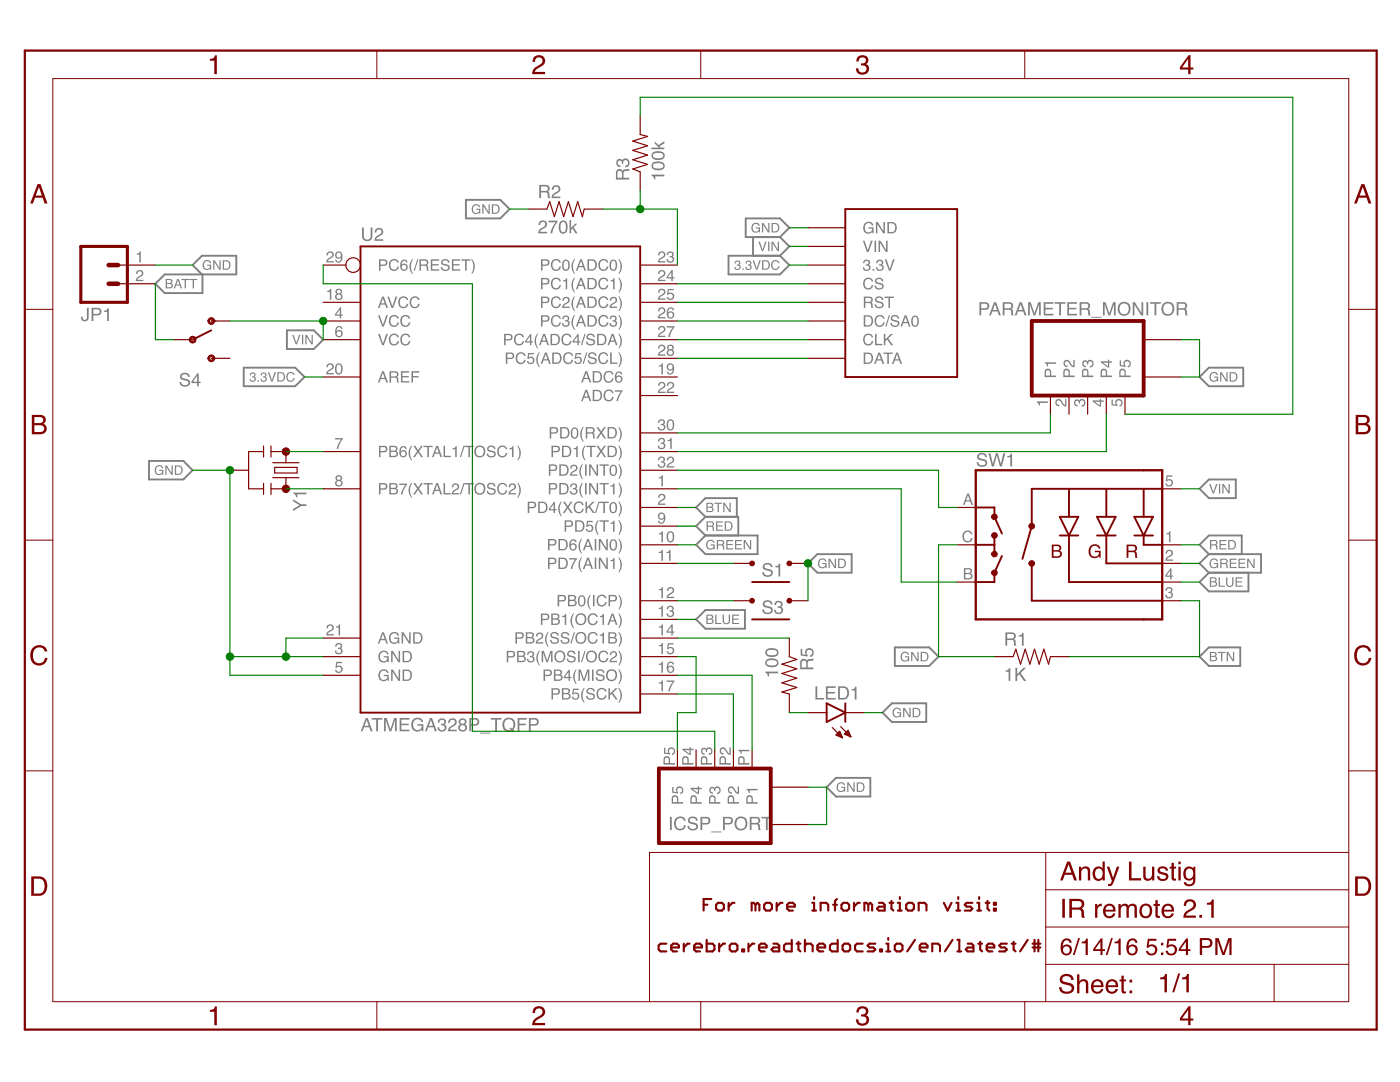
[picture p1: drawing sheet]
<svg xmlns="http://www.w3.org/2000/svg" width="279mm" height="216mm" viewBox="0 0 279 216" stroke-linecap="round" stroke-linejoin="round" font-family="sans-serif">
<g fill="#808080">
<path d="M232.8 94.9h1.2v.2h-1l-.1 .6a.75 .75 0 0 1 1.1 .4 .75 .75 0 0 1-.5 1 .75 .75 0 0 1-.9-.6h.3a.48 .48 0 0 0 .7 .2 .48 .48 0 0 0 0-.8 .48 .48 0 0 0-.7 .2l-.2-.1z"/>
<path d="M232.9 109.8a.72 .72 0 0 1 1.1 .2 .72 .72 0 0 1-.5 1.1l-.6 .5h1.2v.3h-1.5a1.38 1.38 0 0 1 1.1-1.2 .44 .44 0 0 0-.3-.8 .44 .44 0 0 0-.5 .6h-.3z"/>
<path d="M192.3 106.2a.98 .98 0 0 1 1-.3 .98 .98 0 0 1 .8 .7h-.3a.73 .73 0 0 0-1-.4 .73 .73 0 0 0-.4 .9 .71 .71 0 0 0 .5 .9 .71 .71 0 0 0 .9-.6h.3a1.05 1.05 0 0 1-1.4 .8 1.05 1.05 0 0 1-.6-1.5z"/>
<path d="M232.8 106.4a.49 .49 0 0 0 .6-.4h.2v2.2h-.3v-1.6h-.5z"/>
<path d="M232.8 117.3a.65 .65 0 0 1 1-.1 .65 .65 0 0 1 0 .9l-.1 .1a.73 .73 0 0 1 0 1.2 .73 .73 0 0 1-1.1-.5v-.2h.2a.46 .46 0 0 0 .4 .5 .46 .46 0 0 0 .5-.4 .46 .46 0 0 0-.5-.5v-.2a.41 .41 0 0 0 .5-.3 .41 .41 0 0 0-.3-.5 .41 .41 0 0 0-.5 .4v.2h-.3z"/>
<path d="M27.3 50.6a.49 .49 0 0 0 .6-.4h.2v2.2h-.3v-1.6h-.5z"/>
<path d="M27.4 54a.72 .72 0 0 1 1.1 .2 .72 .72 0 0 1-.5 1.1l-.6 .5h1.2v.3h-1.5a1.38 1.38 0 0 1 1.1-1.3 .44 .44 0 0 0-.3-.7 .44 .44 0 0 0-.5 .6h-.3z"/>
<path d="M66.9 87.4h1.5v.3l-.7 1-.2 .9h-.3l.2-.6 .7-1.3h-1.2z"/>
<path d="M67.1 128.4a.65 .65 0 0 1 .9 0 .65 .65 0 0 1 .1 .9h-.1a.73 .73 0 0 1 0 1.3 .73 .73 0 0 1-1.1-.6l-.1-.2h.3a.46 .46 0 0 0 .4 .6 .46 .46 0 0 0 .5-.5 .46 .46 0 0 0-.5-.4l-.1-.3a.41 .41 0 0 0 .6-.2 .41 .41 0 0 0-.3-.5 .41 .41 0 0 0-.5 .4v.1h-.3z"/>
<path d="M67.1 132.1h1.2v.2h-1l-.1 .6a.75 .75 0 0 1 1.1 .4 .75 .75 0 0 1-.5 1 .75 .75 0 0 1-.9-.6h.2a.48 .48 0 0 0 .8 .2 .48 .48 0 0 0 0-.8 .48 .48 0 0 0-.7 .2h-.3z"/>
<path d="M131.6 98.7a.72 .72 0 0 1 1.1 .2 .72 .72 0 0 1-.5 1l-.6 .6h1.2v.2h-1.5a1.38 1.38 0 0 1 1.1-1.2 .44 .44 0 0 0-.3-.7 .44 .44 0 0 0-.5 .5h-.3z"/>
<path d="M131.5 95.2a.49 .49 0 0 0 .6-.4h.2v2.2h-.3v-1.5h-.5z"/>
<path d="M206.9 80.1h2.2v.3h-1.6v.5h-.2a.49 .49 0 0 0-.4-.6z"/>
<path d="M210.8 79.8a.82 .82 0 0 1 1.3 .6l.5 .4v-1.2h.2v1.5a1.38 1.38 0 0 1-1.2-1.1 .44 .44 0 0 0-.7 .3 .44 .44 0 0 0 .5 .5v.3a.75 .75 0 0 1-.8-.5 .75 .75 0 0 1 .2-.8z"/>
<path d="M214.5 79.9l.4-.2 .5 .3a.73 .73 0 0 1 1.2 0 .73 .73 0 0 1-.5 1.1h-.2v-.2a.46 .46 0 0 0 .5-.4 .46 .46 0 0 0-.4-.6 .46 .46 0 0 0-.5 .6h-.2a.41 .41 0 0 0-.3-.5 .41 .41 0 0 0-.5 .3 .41 .41 0 0 0 .4 .5h.2v.3a.74 .74 0 0 1-.7-.4 .74 .74 0 0 1 .1-.8z"/>
<path d="M221.8 79.7h.3v1l.6 .1a.75 .75 0 0 1 .4-1.1 .75 .75 0 0 1 1 .5 .75 .75 0 0 1-.7 .9v-.3a.48 .48 0 0 0 .3-.7 .48 .48 0 0 0-.8-.1 .48 .48 0 0 0 .1 .8v.2l-1.2-.1z"/>
<path d="M152.7 134h2.6v.4h-1.8v.6h-.3l-.1-.5-.4-.2zM152.9 131.7a1.71 1.71 0 0 1 2.4 .3 1.1 1.1 0 0 1-1.5 1.1 .89 .89 0 0 1-.9-.4 .89 .89 0 0 1 0-1zM153.1 131.9l-.1 .3a1.2 1.2 0 0 0 1.7 .5 .51 .51 0 0 0 .3-.6 .51 .51 0 0 0-.6-.4zM152.9 129.7a1.71 1.71 0 0 1 2.4 .3 1.1 1.1 0 0 1-1.5 1.1 .89 .89 0 0 1-.9-.4 .89 .89 0 0 1 0-1zM153.1 129.9l-.1 .3a1.2 1.2 0 0 0 1.7 .5 .51 .51 0 0 0 .3-.7 .51 .51 0 0 0-.6-.3z"/>
<path d="M200.7 133.8l.5-.1 .2-.4h.2v2.6h-.3v-1.9h-.6zM202.7 133.2h.3v1.3l1.3-1.3h.5l-1.1 1.1 1.1 1.6h-.5l-.9-1.4-.4 .4v1h-.3z"/>
<path d="M73.2 143.7l-.5 1.1h.9zM73 143.3h.4l1 2.6h-.4l-.3-.8h-1.1l-.2 .8h-.4zM74.2 143.3h2.1v.3h-.9v2.3h-.3v-2.3h-.9zM76.6 143.3h.6l.7 2.2 .8-2.2h.5v2.6h-.4v-2.2l-.7 2.2h-.4l-.7-2.2v2.2h-.4zM79.8 143.3h1.9v.3h-1.6v.8h1.5v.3h-1.5v.9h1.6v.3h-1.9zM82.4 143.6a1.18 1.18 0 0 1 2 .5h-.3a.87 .87 0 0 0-1.1-.5 .87 .87 0 0 0-.6 1 .87 .87 0 0 0 .8 1.1 .87 .87 0 0 0 1-.9h-.9v-.3h1.2v1.4h-.2l-.1-.3a1.23 1.23 0 0 1-1.6 .2 1.23 1.23 0 0 1-.5-1.5zM86 143.7l-.4 1.1h.8zM85.8 143.3h.4l1 2.6h-.4l-.3-.8h-1l-.3 .8h-.4zM87.7 143.5a.75 .75 0 0 1 1-.1 .75 .75 0 0 1 .1 1.1h-.1a.83 .83 0 0 1 .2 1.3 .83 .83 0 0 1-1.2 .1l-.3-.3-.1-.5h.3a.52 .52 0 0 0 .4 .6 .52 .52 0 0 0 .7-.3 .52 .52 0 0 0-.4-.7h-.3v-.3a.47 .47 0 0 0 .6-.2 .47 .47 0 0 0-.2-.6 .47 .47 0 0 0-.6 .2l-.1 .4h-.3zM89.7 143.5a.84 .84 0 0 1 1.4 .2 .84 .84 0 0 1-.6 1.2l-.5 .4-.3 .3h1.5v.3h-1.8a1.45 1.45 0 0 1 1.1-1.3 .52 .52 0 0 0 .2-.7 .52 .52 0 0 0-.6-.3 .52 .52 0 0 0-.3 .7h-.4zM91.9 144a.44 .44 0 0 0 .8 0 .44 .44 0 0 0-.8 0zM91.8 145.2a.53 .53 0 0 0 1 0 .53 .53 0 0 0-1 0zM91.7 143.5a.73 .73 0 0 1 1.1-.1 .73 .73 0 0 1 0 1.1 .8 .8 0 0 1 .1 1.2 .8 .8 0 0 1-1.2 0 .8 .8 0 0 1 .2-1.2l-.4-.5zM93.7 143.3h1.2a.76 .76 0 0 1 .8 .7 .76 .76 0 0 1-.8 .8h-.9v1.1h-.3zM94 143.6v.9h.7a.46 .46 0 0 0 .6-.5 .46 .46 0 0 0-.6-.4zM95.8 146.2h2.1v.2h-2.1zM97.9 143.3h2.2v.3h-.9v2.3h-.4v-2.3h-.9zM100.7 143.5a1.38 1.38 0 0 1 1.9 .2 1.38 1.38 0 0 1-.1 1.9l.3 .3-.2 .2-.4-.3a1.35 1.35 0 0 1-1.6-.2 1.35 1.35 0 0 1-.2-1.6zM100.9 143.8a1.09 1.09 0 0 0-.2 1.2 1.09 1.09 0 0 0 1.1 .7l.2-.1-.3-.2 .1-.3 .4 .3a1.16 1.16 0 0 0-.6-1.9zM103.3 143.3h1.8v.3h-1.4v.8h1.3v.3h-1.3v1.2h-.4zM105.5 143.3h1.2a.76 .76 0 0 1 .8 .7 .76 .76 0 0 1-.8 .8h-.8v1.1h-.4zM105.9 143.6v.9h.7a.46 .46 0 0 0 .6-.5 .46 .46 0 0 0-.6-.4z"/>
<path d="M107.8 44.1a.84 .84 0 0 1 1.3 .3 .84 .84 0 0 1-.6 1.2l-.5 .3-.2 .4h1.4v.3h-1.8a1.45 1.45 0 0 1 1.2-1.4 .52 .52 0 0 0 .2-.7 .52 .52 0 0 0-.7-.2 .52 .52 0 0 0-.3 .6h-.3zM109.5 44h1.8v.3l-.8 1.3-.3 1h-.4l.2-.8 .9-1.4h-1.4zM111.9 44.1a.94 .94 0 0 1 1.1 .1 .94 .94 0 0 1 .3 1.1 .98 .98 0 0 1-.3 1.1 .98 .98 0 0 1-1.1 .1 1.93 1.93 0 0 1 0-2.4zM112.1 44.4a1.72 1.72 0 0 0 .1 1.9h.3a1.55 1.55 0 0 0 .1-2zM113.7 43.9h.3v1.6l.8-.9h.4l-.7 .8 .8 1.2h-.4l-.7-1-.2 .2v.8h-.3z"/>
<path d="M130 34.8h2.6v.4h-1.8v.6h-.3l-.1-.5-.4-.2zM130.2 32.6a1.71 1.71 0 0 1 2.4 .3 1.1 1.1 0 0 1-1.5 1.1 .89 .89 0 0 1-.9-.4 .89 .89 0 0 1 0-1zM130.4 32.8l-.1 .3a1.2 1.2 0 0 0 1.7 .4 .51 .51 0 0 0 .3-.6 .51 .51 0 0 0-.6-.3zM130.2 30.5a1.71 1.71 0 0 1 2.4 .3 1.1 1.1 0 0 1-1.5 1.1 .89 .89 0 0 1-.9-.4 .89 .89 0 0 1 0-1zM130.4 30.7l-.1 .3a1.2 1.2 0 0 0 1.7 .5 .51 .51 0 0 0 .3-.7 .51 .51 0 0 0-.6-.3zM130.7 28.2l.7 .8 1.2-.8v.4l-1 .6 .3 .3h.7v.3h-2.6v-.3h1.5l-.8-.9z"/>
<path d="M195.3 90.6a1.04 1.04 0 0 1 1.6 .6h-.3a.61 .61 0 0 0-.6-.5 .61 .61 0 0 0-.6 .6l.2 .1a1.34 1.34 0 0 1 1.4 .9 1.07 1.07 0 0 1-1.1 .9 1.07 1.07 0 0 1-1-1h.4a.74 .74 0 0 0 .6 .6 .74 .74 0 0 0 .8-.4 1.36 1.36 0 0 0-1.3-.7l-.3-.2-.1-.3zM197.3 90.4h.4l.5 2.2 .5-2.2h.4l.6 2.2 .5-2.2h.4l-.7 2.7h-.3l-.7-2.2-.6 2.2h-.3zM201 91l.5-.1 .2-.4h.3v2.6h-.4v-1.8h-.6z"/>
<path d="M193.2 98.8l-.4 1h.7zM193 98.5h.4l.8 2.2h-.3l-.3-.6h-.9l-.2 .6h-.3z"/>
<path d="M192.7 113.6v.7h.5a.37 .37 0 0 0 .5-.3 .37 .37 0 0 0-.5-.4zM192.7 114.6v.8h.6a.41 .41 0 0 0 .5-.5 .41 .41 0 0 0-.5-.3zM192.4 113.4h.9a.56 .56 0 0 1 .7 .3 .56 .56 0 0 1-.3 .7 .64 .64 0 0 1 .4 .8 .64 .64 0 0 1-.8 .4h-.9z"/>
<path d="M233.5 113.8l-.7 1h.7zM233.6 113.4h.2v1.4h.3v.3h-.3v.5h-.3v-.5h-.9v-.3z"/>
<path d="M160.1 131.9l-.1 .2v1.1h.9v-.8a.47 .47 0 0 0-.2-.5 .47 .47 0 0 0-.6 0zM159.9 131.6l.7-.1 .4 .3 .3-.3 1-.1v.4l-.7 .1a.41 .41 0 0 0-.4 .5v.8h1.1v.3h-2.6v-1.4zM159.8 129.5h.3v1.1l.7 .1a.88 .88 0 0 1 .4-1.3 .88 .88 0 0 1 1.2 .6 .88 .88 0 0 1-.7 1.1v-.3a.57 .57 0 0 0 .3-.9 .57 .57 0 0 0-.9-.1 .57 .57 0 0 0 .1 .9v.3l-1.4-.2z"/>
<path d="M17.3 61.4h.4v1.9a.77 .77 0 0 1-.8 .8 .77 .77 0 0 1-.7-.9h.3a.45 .45 0 0 0 .5 .6 .45 .45 0 0 0 .3-.6zM18.3 61.4h1.2a.76 .76 0 0 1 .8 .8 .76 .76 0 0 1-.8 .7h-.9v1.2h-.3zM18.6 61.7v.9h.7a.46 .46 0 0 0 .6-.4 .46 .46 0 0 0-.6-.5zM20.8 62l.5-.1 .2-.4h.2v2.6h-.3v-1.9h-.6z"/>
<path d="M162.7 136.9h.4v2.4h1.3v.3h-1.7zM164.8 136.9h2v.4h-1.6v.8h1.4v.3h-1.4v.9h1.6v.3h-2zM167.6 137.3v2h.7a1.03 1.03 0 0 0 .8-1 1.03 1.03 0 0 0-.8-1zM167.3 136.9h1a1.34 1.34 0 0 1 1.1 1.4 1.34 1.34 0 0 1-1.1 1.3h-1zM170 137.5l.5-.1 .2-.4h.2v2.6h-.3v-1.8h-.6z"/>
<path d="M201 126.5v.9h.8a.46 .46 0 0 0 .6-.4 .46 .46 0 0 0-.5-.5zM200.6 126.2h1.3a.72 .72 0 0 1 .8 .4 .72 .72 0 0 1-.3 .9l.3 .3 .1 1h-.4l-.1-.7a.41 .41 0 0 0-.5-.4h-.8v1.1h-.4zM203.3 126.8l.5-.2 .2-.3h.3v2.5h-.4v-1.8h-.6z"/>
<path d="M72.2 45.4h.4v1.6a.68 .68 0 0 0 .7 .8 .68 .68 0 0 0 .7-.8v-1.6h.3v1.5a1.05 1.05 0 0 1-1 1.2 1.05 1.05 0 0 1-1.1-1.2zM75.1 45.6a.84 .84 0 0 1 1.3 .3 .84 .84 0 0 1-.6 1.2l-.5 .3-.2 .3h1.4v.4h-1.8a1.45 1.45 0 0 1 1.2-1.4 .52 .52 0 0 0 .2-.7 .52 .52 0 0 0-.7-.2 .52 .52 0 0 0-.3 .6h-.3z"/>
<path d="M110.1 137.3h1a.65 .65 0 0 1 .7 .7 .65 .65 0 0 1-.7 .6h-.7v1h-.3zM110.4 137.6v.8h.6a.4 .4 0 0 0 .4-.4 .4 .4 0 0 0-.4-.4zM112.4 137.6v.7h.6a.37 .37 0 0 0 .5-.4 .37 .37 0 0 0-.5-.3zM112.4 138.5v.8h.7a.41 .41 0 0 0 .5-.4 .41 .41 0 0 0-.6-.4zM112.1 137.3h1a.56 .56 0 0 1 .6 .4 .56 .56 0 0 1-.2 .7 .64 .64 0 0 1 .3 .7 .64 .64 0 0 1-.7 .5h-1zM114.4 137.4h1.1v.3h-.9l-.1 .6a.75 .75 0 0 1 1 .3 .75 .75 0 0 1-.5 1.1 .75 .75 0 0 1-.9-.7h.3a.48 .48 0 0 0 .7 .2 .48 .48 0 0 0 .1-.7 .48 .48 0 0 0-.8 .1h-.2zM116.5 137.3h.2a2.76 2.76 0 0 0 0 2.9h-.2a2.32 2.32 0 0 1 0-2.9zM117.2 137.5a.89 .89 0 0 1 1.5 .5h-.3a.53 .53 0 0 0-.5-.5 .53 .53 0 0 0-.5 .5l.5 .3a.71 .71 0 0 1 .9 .7 .71 .71 0 0 1-.9 .6l-.5-.1-.3-.2-.1-.5h.2a.6 .6 0 0 0 .6 .6 .6 .6 0 0 0 .6-.6l-.2-.1a.93 .93 0 0 1-1.1-.9zM119.3 137.6a.98 .98 0 0 1 1-.3 .98 .98 0 0 1 .7 .7h-.3a.73 .73 0 0 0-.9-.4 .73 .73 0 0 0-.4 .9 .71 .71 0 0 0 .5 .8 .71 .71 0 0 0 .9-.6h.3a1.05 1.05 0 0 1-1.4 .9 1.05 1.05 0 0 1-.6-1.5zM121.4 137.3h.3v1.1l1.1-1.1h.5l-1 .9 1 1.4h-.4l-.8-1.2-.4 .4v.8h-.3zM123.4 137.3h.2l.3 .6a2.28 2.28 0 0 1-.3 2.3h-.2a2.76 2.76 0 0 0 0-2.9z"/>
<path d="M131.5 136.2a.49 .49 0 0 0 .6-.4h.2v2.2h-.3v-1.6h-.5zM133.1 135.8h1.5v.2l-.7 1.1-.2 .9h-.3l.1-.7 .8-1.2h-1.2z"/>
<path d="M75.6 96.4h1.1a.65 .65 0 0 1 .6 .6 .65 .65 0 0 1-.6 .7h-.8v1h-.3zM75.9 96.7v.7h.6a.4 .4 0 0 0 .5-.3 .4 .4 0 0 0-.5-.4zM78 96.7v.7h.6a.37 .37 0 0 0 .4-.4 .37 .37 0 0 0-.5-.3zM78 97.6v.8h.7a.41 .41 0 0 0 .4-.4 .41 .41 0 0 0-.5-.4zM77.7 96.4h1a.56 .56 0 0 1 .6 .4 .56 .56 0 0 1-.3 .6 .64 .64 0 0 1 .4 .8 .64 .64 0 0 1-.7 .5h-1zM79.7 96.5h1.5v.2l-.7 1.1-.2 .9h-.3l.2-.7 .7-1.2h-1.2zM82.1 96.4h.2a2.76 2.76 0 0 0 0 2.9h-.2a2.32 2.32 0 0 1 0-2.9zM82.5 96.4h.4l.6 .9 .5-.9h.4l-.8 1.1 .8 1.2h-.4l-.6-1-.6 1h-.4l.8-1.2zM84.5 96.4h1.9v.3h-.8v2h-.3v-2h-.8zM87.2 96.7l-.3 1h.7zM87.1 96.4h.3l.8 2.3h-.3l-.2-.7h-.9l-.3 .7h-.3zM88.5 96.4h.3v2h1.2v.3h-1.5zM90.4 96.6a.72 .72 0 0 1 1.2 .2 .72 .72 0 0 1-.5 1l-.7 .6h1.2v.3h-1.5a1.38 1.38 0 0 1 1.1-1.3 .44 .44 0 0 0-.2-.7 .44 .44 0 0 0-.5 .5h-.3zM92.5 96.4h.2l-.7 2.3h-.2zM92.7 96.4h1.8v.3h-.7v2h-.3v-2h-.8zM95 96.6a1.16 1.16 0 0 1 1.6 .2 1.16 1.16 0 0 1-.1 1.6 1.16 1.16 0 0 1-1.6 0l-.2-.9 .1-.5zM95.2 96.8a.91 .91 0 0 0-.1 1.2 .91 .91 0 0 0 1.1 .3 .9 .9 0 0 0 .3-1.2 .9 .9 0 0 0-1.3-.3zM97.4 96.5a.89 .89 0 0 1 1.5 .6h-.3a.53 .53 0 0 0-.6-.5 .53 .53 0 0 0-.5 .5l.6 .3a.71 .71 0 0 1 .8 .7 .71 .71 0 0 1-.9 .6l-.5-.1-.3-.2-.1-.5h.3a.6 .6 0 0 0 .6 .6 .6 .6 0 0 0 .6-.6l-.2-.2a.93 .93 0 0 1-1.2-.9zM99.5 96.7a.98 .98 0 0 1 1-.4 .98 .98 0 0 1 .7 .8h-.3a.73 .73 0 0 0-.9-.5 .73 .73 0 0 0-.5 1 .71 .71 0 0 0 .6 .8 .71 .71 0 0 0 .8-.6h.3a1.05 1.05 0 0 1-1.3 .9 1.05 1.05 0 0 1-.6-1.5zM101.8 96.6a.72 .72 0 0 1 1.1 .2 .72 .72 0 0 1-.5 1l-.6 .6h1.2v.3h-1.5a1.38 1.38 0 0 1 1.1-1.3 .44 .44 0 0 0-.3-.7 .44 .44 0 0 0-.5 .5h-.3zM103.2 96.4h.2l.3 .5a2.28 2.28 0 0 1-.3 2.4h-.2a2.76 2.76 0 0 0 0-2.9z"/>
<path d="M67.2 95.4a.4 .4 0 0 0 .8 0 .4 .4 0 0 0-.8 0zM67.2 96.4a.45 .45 0 0 0 .9 0 .45 .45 0 0 0-.9 0zM67.1 95a.63 .63 0 0 1 1-.1 .63 .63 0 0 1-.1 .9 .69 .69 0 0 1 .1 1.1 .69 .69 0 0 1-1 0 .69 .69 0 0 1 .1-1.1l-.3-.4z"/>
<path d="M75.6 89h1.1a.65 .65 0 0 1 .6 .6 .65 .65 0 0 1-.6 .7h-.8v.9h-.3zM75.9 89.2v.8h.6a.4 .4 0 0 0 .5-.4 .4 .4 0 0 0-.5-.4zM78 89.2v.7h.6a.37 .37 0 0 0 .4-.3 .37 .37 0 0 0-.5-.4zM78 90.2v.8h.7a.41 .41 0 0 0 .4-.5 .41 .41 0 0 0-.5-.3zM77.7 89h1a.56 .56 0 0 1 .6 .3 .56 .56 0 0 1-.3 .7 .64 .64 0 0 1 .4 .8 .64 .64 0 0 1-.7 .4h-1zM80.1 89.1l.4-.1 .4 .1 .3 .5h-.3a.46 .46 0 0 0-.6-.3 .46 .46 0 0 0-.3 .5v.3a.73 .73 0 0 1 1.1 .1 .73 .73 0 0 1-.3 1.1 .73 .73 0 0 1-1-.5l-.1-1zM80 90.5a.5 .5 0 0 0 1 0 .5 .5 0 0 0-1 0zM82.1 88.9h.2a2.76 2.76 0 0 0 0 3h-.2a2.32 2.32 0 0 1 0-3zM82.5 89h.4l.6 .8 .5-.8h.4l-.8 1.1 .8 1.1h-.4l-.6-.9-.6 .9h-.4l.8-1.1zM84.5 89h1.9v.2h-.8v2h-.3v-2h-.8zM87.2 89.3l-.3 1h.7zM87.1 89h.3l.8 2.2h-.3l-.2-.7h-.9l-.3 .7h-.3zM88.5 89h.3v1.9h1.2v.3h-1.5zM90.3 89.4a.49 .49 0 0 0 .6-.4h.2v2.2h-.3v-1.5h-.5zM92.5 89h.2l-.7 2.2h-.2zM92.7 89h1.8v.2h-.7v2h-.3v-2h-.8zM95 89.1a1.16 1.16 0 0 1 1.6 .3 1.16 1.16 0 0 1-.1 1.5 1.16 1.16 0 0 1-1.6 0l-.2-.8 .1-.6zM95.2 89.4a.91 .91 0 0 0-.1 1.2 .91 .91 0 0 0 1.1 .3 .9 .9 0 0 0 .3-1.3 .9 .9 0 0 0-1.3-.2zM97.4 89.1a.89 .89 0 0 1 1.5 .5h-.3a.53 .53 0 0 0-.6-.4 .53 .53 0 0 0-.5 .5l.6 .2a.71 .71 0 0 1 .8 .7 .71 .71 0 0 1-.9 .7l-.5-.1-.3-.3-.1-.4h.3a.6 .6 0 0 0 .6 .5 .6 .6 0 0 0 .6-.5l-.2-.2a.93 .93 0 0 1-1.2-.9zM99.5 89.2a.98 .98 0 0 1 1-.3 .98 .98 0 0 1 .7 .7h-.3a.73 .73 0 0 0-.9-.4 .73 .73 0 0 0-.5 .9 .71 .71 0 0 0 .6 .9 .71 .71 0 0 0 .8-.6h.3a1.05 1.05 0 0 1-1.3 .8 1.05 1.05 0 0 1-.6-1.5zM101.7 89.4a.49 .49 0 0 0 .6-.4h.2v2.2h-.3v-1.5h-.5zM103.2 88.9h.2l.3 .6a2.28 2.28 0 0 1-.3 2.4h-.2a2.76 2.76 0 0 0 0-3z"/>
<path d="M75.8 130.1a1.01 1.01 0 0 1 1.7 .5h-.3a.74 .74 0 0 0-.9-.5 .74 .74 0 0 0-.5 .9 .74 .74 0 0 0 .7 .9 .74 .74 0 0 0 .8-.7h-.7v-.3h1v1.2h-.2l-.1-.2a1.09 1.09 0 0 1-1.4 .1 1.09 1.09 0 0 1-.3-1.5zM78.1 129.9h.3l1.2 1.8v-1.8h.3v2.2h-.4l-1.2-1.8v1.8h-.2zM80.7 130.1v1.8h.5a.89 .89 0 0 0 .7-.9 .89 .89 0 0 0-.7-.9zM80.3 129.9h1a1.15 1.15 0 0 1 .9 1.1 1.15 1.15 0 0 1-.9 1.1h-1z"/>
<path d="M75.8 133.9a1.01 1.01 0 0 1 1.7 .4h-.3a.74 .74 0 0 0-.9-.4 .74 .74 0 0 0-.5 .9 .74 .74 0 0 0 .7 .9 .74 .74 0 0 0 .8-.8h-.7v-.2h1v1.2h-.2l-.1-.3a1.09 1.09 0 0 1-1.4 .1 1.09 1.09 0 0 1-.3-1.4zM78.1 133.6h.3l1.2 1.8v-1.8h.3v2.3h-.4l-1.2-1.9v1.9h-.2zM80.7 133.9v1.7h.5a.89 .89 0 0 0 .7-.9 .89 .89 0 0 0-.7-.8zM80.3 133.6h1a1.15 1.15 0 0 1 .9 1.1 1.15 1.15 0 0 1-.9 1.2h-1z"/>
<path d="M75.4 62.9h.4l.6 1.9 .7-1.9h.3l-.8 2.3h-.3zM77.9 63.2a.98 .98 0 0 1 1-.3 .98 .98 0 0 1 .7 .7h-.3a.73 .73 0 0 0-.9-.4 .73 .73 0 0 0-.5 .9 .71 .71 0 0 0 .6 .8 .71 .71 0 0 0 .8-.6h.3a1.05 1.05 0 0 1-1.3 .9 1.05 1.05 0 0 1-.7-1.5zM80.1 63.2a.98 .98 0 0 1 1-.3 .98 .98 0 0 1 .8 .7h-.3a.73 .73 0 0 0-1-.4 .73 .73 0 0 0-.4 .9 .71 .71 0 0 0 .6 .8 .71 .71 0 0 0 .8-.6h.3a1.05 1.05 0 0 1-1.4 .9 1.05 1.05 0 0 1-.6-1.5z"/>
<path d="M67.8 61.8l-.7 1h.7zM67.9 61.3h.2v1.5h.3v.2h-.3v.5h-.3v-.5h-1v-.3z"/>
<path d="M75.4 66.6h.4l.6 2 .7-2h.3l-.8 2.3h-.3zM77.9 66.9a.98 .98 0 0 1 1-.3 .98 .98 0 0 1 .7 .7h-.3a.73 .73 0 0 0-.9-.4 .73 .73 0 0 0-.5 .9 .71 .71 0 0 0 .6 .9 .71 .71 0 0 0 .8-.6h.3a1.05 1.05 0 0 1-1.3 .8 1.05 1.05 0 0 1-.7-1.5zM80.1 66.9a.98 .98 0 0 1 1-.3 .98 .98 0 0 1 .8 .7h-.3a.73 .73 0 0 0-1-.4 .73 .73 0 0 0-.4 .9 .71 .71 0 0 0 .6 .9 .71 .71 0 0 0 .8-.6h.3a1.05 1.05 0 0 1-1.4 .8 1.05 1.05 0 0 1-.6-1.5z"/>
<path d="M67.3 65.2l.4-.2 .4 .1 .2 .5h-.2a.46 .46 0 0 0-.6-.3 .46 .46 0 0 0-.3 .6v.2a.73 .73 0 0 1 1.1 .1 .73 .73 0 0 1-.3 1.1 .73 .73 0 0 1-1-.4l-.1-1.1zM67.2 66.6a.47 .47 0 0 0 .9 0 .47 .47 0 0 0-.9 0z"/>
<path d="M76.4 126.5l-.3 1h.7zM76.3 126.2h.3l.8 2.2h-.3l-.2-.7h-.9l-.3 .7h-.3zM77.9 126.4a1.01 1.01 0 0 1 1.7 .4h-.3a.74 .74 0 0 0-.9-.4 .74 .74 0 0 0-.5 .9 .74 .74 0 0 0 .7 .9 .74 .74 0 0 0 .8-.7h-.7v-.3h1v1.2h-.2l-.1-.3a1.09 1.09 0 0 1-1.4 .2 1.09 1.09 0 0 1-.3-1.5zM80.2 126.2h.3l1.2 1.8v-1.8h.3v2.2h-.4l-1.1-1.8v1.8h-.3zM82.8 126.4v1.8h.5a.89 .89 0 0 0 .7-.9 .89 .89 0 0 0-.7-.9zM82.5 126.2h.9a1.15 1.15 0 0 1 .9 1.1 1.15 1.15 0 0 1-.9 1.1h-.9z"/>
<path d="M65.4 124.7a.72 .72 0 0 1 1.1 .2 .72 .72 0 0 1-.4 1.1l-.7 .5h1.2v.3h-1.5a1.38 1.38 0 0 1 1.1-1.3 .44 .44 0 0 0-.2-.7 .44 .44 0 0 0-.6 .6h-.2zM67.1 125a.49 .49 0 0 0 .6-.4h.2v2.2h-.3v-1.6h-.5z"/>
<path d="M76.4 74.4l-.3 1h.7zM76.3 74.1h.3l.8 2.2h-.3l-.2-.6h-.9l-.3 .6h-.3zM78.1 74.3v.8h.7a.39 .39 0 0 0 .4-.4 .39 .39 0 0 0-.4-.4zM77.7 74.1a1.95 1.95 0 0 1 1.7 .2l.1 .6-.3 .3 .3 .3 .1 .8h-.4l-.1-.8-.4-.1h-.6v.9h-.4zM80 74.1h1.7v.2h-1.4v.7h1.3v.3h-1.3v.8h1.4v.2h-1.7zM82.1 74.1h1.6v.2h-1.3v.7h1.1v.3h-1.1v1h-.3z"/>
<path d="M65.4 72.6a.72 .72 0 0 1 1.1 .2 .72 .72 0 0 1-.4 1.1l-.7 .5h1.2v.3h-1.5a1.38 1.38 0 0 1 1.1-1.3 .44 .44 0 0 0-.2-.7 .44 .44 0 0 0-.6 .6h-.2zM67.1 72.7a.79 .79 0 0 1 1 0 .79 .79 0 0 1 .3 .9 .8 .8 0 0 1-.3 1 .8 .8 0 0 1-1.1-.2l-.1-1zM67.4 72.8a1.18 1.18 0 0 0 .2 1.7 1.17 1.17 0 0 0 .3-1.7l-.3-.1z"/>
<path d="M76.4 59.5l-.3 1h.7zM76.3 59.2h.3l.8 2.2h-.3l-.2-.6h-.9l-.3 .6h-.3zM77.3 59.2h.4l.6 1.9 .6-1.9h.4l-.8 2.2h-.4zM79.7 59.5a.98 .98 0 0 1 1-.4 .98 .98 0 0 1 .8 .8h-.3a.73 .73 0 0 0-1-.5 .73 .73 0 0 0-.4 .9 .71 .71 0 0 0 .5 .9 .71 .71 0 0 0 .9-.6h.3a1.05 1.05 0 0 1-1.4 .9 1.05 1.05 0 0 1-.6-1.5zM82 59.5a.98 .98 0 0 1 1-.4 .98 .98 0 0 1 .7 .8h-.3a.73 .73 0 0 0-.9-.5 .73 .73 0 0 0-.4 .9 .71 .71 0 0 0 .5 .9 .71 .71 0 0 0 .9-.6h.3a1.05 1.05 0 0 1-1.4 .9 1.05 1.05 0 0 1-.6-1.5z"/>
<path d="M65.3 58a.49 .49 0 0 0 .6-.4h.2v2.2h-.3v-1.5h-.5zM67.2 58.2a.4 .4 0 0 0 .8 0 .4 .4 0 0 0-.8 0zM67.2 59.2a.45 .45 0 0 0 .9 0 .45 .45 0 0 0-.9 0zM67.1 57.8a.63 .63 0 0 1 1-.1 .63 .63 0 0 1-.1 .9 .69 .69 0 0 1 .1 1.1 .69 .69 0 0 1-1 0 .69 .69 0 0 1 .1-1.1l-.3-.4z"/>
<path d="M108.5 133.6h1a.65 .65 0 0 1 .7 .6 .65 .65 0 0 1-.7 .7h-.7v1h-.3zM108.8 133.9v.7h.6a.4 .4 0 0 0 .5-.3 .4 .4 0 0 0-.5-.4zM110.8 133.9v.7h.6a.37 .37 0 0 0 .5-.4 .37 .37 0 0 0-.5-.3zM110.8 134.8v.8h.7a.41 .41 0 0 0 .5-.4 .41 .41 0 0 0-.5-.4zM110.5 133.6h1a.56 .56 0 0 1 .6 .4 .56 .56 0 0 1-.2 .6 .64 .64 0 0 1 .4 .8 .64 .64 0 0 1-.8 .5h-1zM113.5 134.1l-.8 1h.8zM113.5 133.6h.2v1.5h.4v.2h-.4v.6h-.2v-.6h-1v-.3zM114.9 133.6h.2a2.76 2.76 0 0 0 0 2.9h-.2a2.32 2.32 0 0 1 0-2.9zM115.4 133.6h.5l.6 1.9 .7-1.9h.4v2.3h-.3v-1.9l-.6 1.9h-.3l-.7-1.9v1.9h-.3zM118.2 133.6h.3v2.3h-.3zM119.2 133.7a.89 .89 0 0 1 1.4 .6h-.3a.53 .53 0 0 0-.5-.5 .53 .53 0 0 0-.5 .5l.5 .2a.71 .71 0 0 1 .9 .8 .71 .71 0 0 1-.9 .6l-.5-.1-.3-.3-.1-.4h.3a.6 .6 0 0 0 .6 .6 .6 .6 0 0 0 .5-.6l-.2-.2a.93 .93 0 0 1-1.1-.9zM121.3 133.8a1.16 1.16 0 0 1 1.6 .2 1.16 1.16 0 0 1-.1 1.6 1.16 1.16 0 0 1-1.6 0l-.3-.9 .1-.5zM121.5 134a.91 .91 0 0 0-.1 1.2 .91 .91 0 0 0 1.1 .3 .9 .9 0 0 0 .3-1.2 .9 .9 0 0 0-1.3-.3zM123.4 133.6h.2l.3 .5a2.28 2.28 0 0 1-.3 2.4h-.2a2.76 2.76 0 0 0 0-2.9z"/>
<path d="M131.5 132.5a.49 .49 0 0 0 .6-.5h.2v2.2h-.3v-1.5h-.5zM133.4 132.2l.5-.2 .4 .1 .2 .5h-.3a.46 .46 0 0 0-.5-.3 .46 .46 0 0 0-.3 .5l-.1 .3a.73 .73 0 0 1 1.1 .1 .73 .73 0 0 1-.2 1.1 .73 .73 0 0 1-1-.4l-.1-1.1zM133.4 133.5a.47 .47 0 0 0 .9 0 .47 .47 0 0 0-.9 0z"/>
<path d="M101.1 129.9h1a.65 .65 0 0 1 .7 .6 .65 .65 0 0 1-.7 .7h-.7v.9h-.3zM101.4 130.1v.8h.6a.4 .4 0 0 0 .5-.4 .4 .4 0 0 0-.5-.4zM103.5 130.1v.7h.6a.37 .37 0 0 0 .4-.3 .37 .37 0 0 0-.5-.4zM103.5 131.1v.8h.7a.41 .41 0 0 0 .4-.5 .41 .41 0 0 0-.5-.3zM103.2 129.9h1a.56 .56 0 0 1 .6 .3 .56 .56 0 0 1-.3 .7 .64 .64 0 0 1 .4 .8 .64 .64 0 0 1-.7 .4h-1zM105.4 130.1a.65 .65 0 0 1 .9-.1 .65 .65 0 0 1 .1 .9l-.1 .1a.73 .73 0 0 1 0 1.2 .73 .73 0 0 1-1.1-.5l-.1-.2h.3a.46 .46 0 0 0 .4 .5 .46 .46 0 0 0 .5-.4 .46 .46 0 0 0-.5-.5l-.1-.2a.41 .41 0 0 0 .6-.3 .41 .41 0 0 0-.3-.5 .41 .41 0 0 0-.5 .4v.2h-.3zM107.6 129.8h.2a2.76 2.76 0 0 0 0 3h-.2a2.32 2.32 0 0 1 0-3zM108.1 129.9h.4l.7 1.9 .6-1.9h.5v2.2h-.3v-1.9l-.7 1.9h-.3l-.6-1.9v1.9h-.3zM111 130a1.16 1.16 0 0 1 1.6 .3 1.16 1.16 0 0 1-.1 1.5 1.16 1.16 0 0 1-1.6 .1l-.3-.9 .1-.5zM111.2 130.3a.91 .91 0 0 0-.2 1.2 .91 .91 0 0 0 1.2 .3 .9 .9 0 0 0 .2-1.3 .9 .9 0 0 0-1.2-.2zM113.4 130a.89 .89 0 0 1 1.4 .5h-.2a.53 .53 0 0 0-.6-.4 .53 .53 0 0 0-.5 .5l.5 .2a.71 .71 0 0 1 .9 .7 .71 .71 0 0 1-.9 .7l-.5-.1-.3-.3-.1-.4h.3a.6 .6 0 0 0 .6 .5 .6 .6 0 0 0 .6-.5l-.3-.2a.93 .93 0 0 1-1.1-.9zM115.4 129.9h.3v2.2h-.3zM116.6 129.9h.3l-.7 2.2h-.3zM117.3 130a1.16 1.16 0 0 1 1.6 .3 1.16 1.16 0 0 1-.1 1.5 1.16 1.16 0 0 1-1.6 .1l-.3-.9 .1-.5zM117.5 130.3a.91 .91 0 0 0-.2 1.2 .91 .91 0 0 0 1.2 .3 .9 .9 0 0 0 .2-1.3 .9 .9 0 0 0-1.2-.2zM119.7 130.2a.98 .98 0 0 1 .9-.4 .98 .98 0 0 1 .8 .8h-.3a.73 .73 0 0 0-.9-.5 .73 .73 0 0 0-.5 .9 .71 .71 0 0 0 .6 .9 .71 .71 0 0 0 .8-.6h.3a1.05 1.05 0 0 1-1.4 .8 1.05 1.05 0 0 1-.6-1.4zM121.9 130.1a.72 .72 0 0 1 1.2 .2 .72 .72 0 0 1-.5 1l-.7 .6h1.3v.2h-1.6a1.38 1.38 0 0 1 1.1-1.2 .44 .44 0 0 0-.2-.7 .44 .44 0 0 0-.5 .5h-.3zM123.4 129.8h.2l.3 .6a2.28 2.28 0 0 1-.3 2.4h-.2a2.76 2.76 0 0 0 0-3z"/>
<path d="M131.5 128.7a.49 .49 0 0 0 .6-.4h.2v2.2h-.3v-1.6h-.5zM133.3 128.3h1.1v.3h-.9l-.1 .6a.75 .75 0 0 1 1.1 .4 .75 .75 0 0 1-.5 1 .75 .75 0 0 1-1-.7h.3a.48 .48 0 0 0 .7 .3 .48 .48 0 0 0 .1-.8 .48 .48 0 0 0-.7 .1h-.3z"/>
<path d="M102.9 126.2h1a.65 .65 0 0 1 .7 .6 .65 .65 0 0 1-.7 .7h-.7v.9h-.3zM103.2 126.4v.8h.6a.4 .4 0 0 0 .4-.4 .4 .4 0 0 0-.4-.4zM105.2 126.4v.7h.6a.37 .37 0 0 0 .5-.3 .37 .37 0 0 0-.5-.4zM105.2 127.4v.8h.7a.41 .41 0 0 0 .5-.5 .41 .41 0 0 0-.6-.3zM104.9 126.2h1a.56 .56 0 0 1 .6 .3 .56 .56 0 0 1-.2 .7 .64 .64 0 0 1 .4 .8 .64 .64 0 0 1-.8 .4h-1zM107.2 126.3a.72 .72 0 0 1 1.1 .2 .72 .72 0 0 1-.4 1.1l-.7 .6h1.2v.2h-1.5a1.38 1.38 0 0 1 1.1-1.2 .44 .44 0 0 0-.2-.8 .44 .44 0 0 0-.6 .6h-.2zM109.3 126.1h.2a2.76 2.76 0 0 0 0 3h-.2a2.32 2.32 0 0 1 0-3zM110 126.3a.89 .89 0 0 1 1.5 .5h-.3a.53 .53 0 0 0-.5-.4 .53 .53 0 0 0-.5 .5l.5 .2a.71 .71 0 0 1 .9 .7 .71 .71 0 0 1-.9 .7l-.5-.1-.3-.3-.1-.4h.2a.6 .6 0 0 0 .6 .5 .6 .6 0 0 0 .6-.5l-.2-.2a.93 .93 0 0 1-1.1-.9zM112.2 126.3a.89 .89 0 0 1 1.4 .5h-.3a.53 .53 0 0 0-.5-.4 .53 .53 0 0 0-.5 .5l.5 .2a.71 .71 0 0 1 .9 .7 .71 .71 0 0 1-.9 .7l-.5-.1-.3-.3-.1-.4h.3a.6 .6 0 0 0 .6 .5 .6 .6 0 0 0 .5-.5l-.2-.2a.93 .93 0 0 1-1.1-.9zM114.5 126.2h.3l-.8 2.2h-.2zM115.2 126.3a1.16 1.16 0 0 1 1.6 .3 1.16 1.16 0 0 1-.1 1.5 1.16 1.16 0 0 1-1.6 0l-.3-.8 .1-.6zM115.4 126.6a.91 .91 0 0 0-.2 1.2 .91 .91 0 0 0 1.2 .3 .9 .9 0 0 0 .2-1.3 .9 .9 0 0 0-1.2-.2zM117.5 126.4a.98 .98 0 0 1 1-.3 .98 .98 0 0 1 .8 .7h-.3a.73 .73 0 0 0-1-.4 .73 .73 0 0 0-.4 .9 .71 .71 0 0 0 .5 .9 .71 .71 0 0 0 .9-.6h.3a1.05 1.05 0 0 1-1.4 .8 1.05 1.05 0 0 1-.6-1.5zM119.7 126.6a.49 .49 0 0 0 .6-.4h.2v2.2h-.3v-1.5h-.5zM121.7 126.4v.7h.6a.37 .37 0 0 0 .4-.3 .37 .37 0 0 0-.4-.4zM121.7 127.4v.8h.7a.41 .41 0 0 0 .4-.5 .41 .41 0 0 0-.5-.3zM121.4 126.2h1a.56 .56 0 0 1 .6 .3 .56 .56 0 0 1-.3 .7 .64 .64 0 0 1 .4 .8 .64 .64 0 0 1-.7 .4h-1zM123.4 126.1h.2l.3 .6a2.28 2.28 0 0 1-.3 2.4h-.2a2.76 2.76 0 0 0 0-3z"/>
<path d="M131.5 125a.49 .49 0 0 0 .6-.4h.2v2.2h-.3v-1.6h-.5zM134 125l-.7 1h.7zM134 124.6h.3v1.4h.3v.3h-.3v.5h-.3v-.5h-1v-.3z"/>
<path d="M107.9 122.4h1.1a.65 .65 0 0 1 .6 .7 .65 .65 0 0 1-.6 .6h-.7v1h-.4zM108.3 122.7v.8h.6a.4 .4 0 0 0 .4-.4 .4 .4 0 0 0-.4-.4zM110.3 122.7v.7h.6a.37 .37 0 0 0 .4-.4 .37 .37 0 0 0-.4-.3zM110.3 123.6v.8h.7a.41 .41 0 0 0 .5-.4 .41 .41 0 0 0-.6-.4zM110 122.4h1a.56 .56 0 0 1 .6 .4 .56 .56 0 0 1-.3 .7 .64 .64 0 0 1 .4 .8 .64 .64 0 0 1-.7 .4h-1zM112.2 122.9a.49 .49 0 0 0 .6-.4h.2v2.2h-.3v-1.6h-.5zM114.4 122.4h.2a2.76 2.76 0 0 0 0 2.9h-.2a2.32 2.32 0 0 1 0-2.9zM115.2 122.6a1.16 1.16 0 0 1 1.6 .2 1.16 1.16 0 0 1-.1 1.6 1.16 1.16 0 0 1-1.6 0l-.3-.8 .1-.6zM115.4 122.9a.91 .91 0 0 0-.2 1.2 .91 .91 0 0 0 1.2 .3 .9 .9 0 0 0 .2-1.3 .9 .9 0 0 0-1.2-.2zM117.5 122.7a.98 .98 0 0 1 1-.3 .98 .98 0 0 1 .8 .7h-.3a.73 .73 0 0 0-1-.4 .73 .73 0 0 0-.4 .9 .71 .71 0 0 0 .5 .9 .71 .71 0 0 0 .9-.6h.3a1.05 1.05 0 0 1-1.4 .8 1.05 1.05 0 0 1-.6-1.5zM119.7 122.9a.49 .49 0 0 0 .6-.4h.2v2.2h-.3v-1.6h-.5zM122.2 122.8l-.3 1h.7zM122.1 122.4h.3l.8 2.3h-.3l-.2-.7h-.9l-.3 .7h-.3zM123.4 122.4h.2l.3 .6a2.28 2.28 0 0 1-.3 2.3h-.2a2.76 2.76 0 0 0 0-2.9z"/>
<path d="M131.5 121.3a.49 .49 0 0 0 .6-.4h.2v2.2h-.3v-1.6h-.5zM133.3 121a.65 .65 0 0 1 .9-.1 .65 .65 0 0 1 .1 .9l-.1 .1a.73 .73 0 0 1-.1 1.2 .73 .73 0 0 1-1.1-.5v-.2h.3a.46 .46 0 0 0 .4 .6 .46 .46 0 0 0 .5-.5 .46 .46 0 0 0-.5-.5l-.1-.2a.41 .41 0 0 0 .6-.3 .41 .41 0 0 0-.4-.5 .41 .41 0 0 0-.4 .4l-.1 .2h-.2z"/>
<path d="M111.3 118.7h1a.65 .65 0 0 1 .7 .7 .65 .65 0 0 1-.7 .6h-.7v1h-.3zM111.6 119v.8h.6a.4 .4 0 0 0 .5-.4 .4 .4 0 0 0-.5-.4zM113.7 119v.7h.5a.37 .37 0 0 0 .5-.4 .37 .37 0 0 0-.5-.3zM113.7 119.9v.8h.6a.41 .41 0 0 0 .5-.4 .41 .41 0 0 0-.5-.4zM113.4 118.7h.9a.56 .56 0 0 1 .7 .4 .56 .56 0 0 1-.3 .7 .64 .64 0 0 1 .4 .7 .64 .64 0 0 1-.8 .5h-.9zM115.6 119a.79 .79 0 0 1 1-.1 .79 .79 0 0 1 .2 1 .8 .8 0 0 1-.3 1 .8 .8 0 0 1-1-.2l-.2-1zM115.8 119.1a1.18 1.18 0 0 0 .3 1.7 1.17 1.17 0 0 0 .3-1.7l-.3-.1zM117.7 118.7h.2a2.76 2.76 0 0 0 0 2.9h-.2a2.32 2.32 0 0 1 0-2.9zM118.3 118.7h.4v2.3h-.4zM119.3 119a.98 .98 0 0 1 1-.3 .98 .98 0 0 1 .7 .7h-.3a.73 .73 0 0 0-.9-.4 .73 .73 0 0 0-.4 .9 .71 .71 0 0 0 .5 .8 .71 .71 0 0 0 .9-.6h.3a1.05 1.05 0 0 1-1.4 .9 1.05 1.05 0 0 1-.6-1.5zM121.5 118.7h1a.65 .65 0 0 1 .6 .7 .65 .65 0 0 1-.6 .6h-.7v1h-.3zM121.8 119v.8h.6a.4 .4 0 0 0 .4-.4 .4 .4 0 0 0-.4-.4zM123.4 118.7h.2l.3 .5a2.28 2.28 0 0 1-.3 2.4h-.2a2.76 2.76 0 0 0 0-2.9z"/>
<path d="M131.5 117.6a.49 .49 0 0 0 .6-.4h.2v2.1h-.3v-1.5h-.5zM133.3 117.3a.72 .72 0 0 1 1.2 .2 .72 .72 0 0 1-.5 1l-.7 .6h1.2v.2h-1.5a1.38 1.38 0 0 1 1.1-1.2 .44 .44 0 0 0-.2-.7 .44 .44 0 0 0-.5 .5h-.3z"/>
<path d="M109.4 111.3h1a.65 .65 0 0 1 .7 .6 .65 .65 0 0 1-.7 .7h-.7v.9h-.3zM109.7 111.5v.8h.6a.4 .4 0 0 0 .4-.4 .4 .4 0 0 0-.4-.4zM111.8 111.5v1.8h.5a.89 .89 0 0 0 .7-.9 .89 .89 0 0 0-.7-.9zM111.5 111.3h.9a1.15 1.15 0 0 1 .9 1.1 1.15 1.15 0 0 1-.9 1.1h-.9zM113.6 111.4h1.5v.2l-.7 1.1-.2 .8h-.3l.2-.6 .7-1.3h-1.2zM116 111.2h.2a2.76 2.76 0 0 0 0 3h-.2a2.32 2.32 0 0 1 0-3zM117.3 111.6l-.3 1h.7zM117.2 111.3h.3l.8 2.2h-.3l-.2-.6h-.9l-.3 .6h-.3zM118.7 111.3h.3v2.2h-.3zM119.5 111.3h.4l1.1 1.8v-1.8h.3v2.2h-.3l-1.2-1.8v1.8h-.3zM121.8 111.8a.49 .49 0 0 0 .6-.5h.3v2.2h-.3v-1.5h-.6zM123.4 111.2h.2l.3 .6a2.28 2.28 0 0 1-.3 2.4h-.2a2.76 2.76 0 0 0 0-3z"/>
<path d="M131.5 110.1a.49 .49 0 0 0 .6-.4h.2v2.2h-.3v-1.6h-.5zM133 110.1a.49 .49 0 0 0 .6-.4h.2v2.2h-.3v-1.6h-.5z"/>
<path d="M109.4 107.5h1a.65 .65 0 0 1 .7 .7 .65 .65 0 0 1-.7 .7h-.7v.9h-.3zM109.7 107.8v.8h.6a.4 .4 0 0 0 .4-.4 .4 .4 0 0 0-.4-.4zM111.8 107.8v1.8h.5a.89 .89 0 0 0 .7-.9 .89 .89 0 0 0-.7-.9zM111.5 107.5h.9a1.15 1.15 0 0 1 .9 1.2 1.15 1.15 0 0 1-.9 1.1h-.9zM114 107.7l.4-.1 .4 .1 .3 .5h-.3a.46 .46 0 0 0-.6-.3 .46 .46 0 0 0-.3 .5v.3a.73 .73 0 0 1 1.1 .1 .73 .73 0 0 1-.3 1 .73 .73 0 0 1-1-.4l-.1-1zM113.9 109.1a.5 .5 0 0 0 1 0 .5 .5 0 0 0-1 0zM116 107.5h.2a2.76 2.76 0 0 0 0 3h-.2a2.32 2.32 0 0 1 0-3zM117.3 107.9l-.3 1h.7zM117.2 107.5h.3l.8 2.3h-.3l-.2-.7h-.9l-.3 .7h-.3zM118.7 107.5h.3v2.3h-.3zM119.5 107.5h.4l1.1 1.9v-1.9h.3v2.3h-.3l-1.2-1.8v1.8h-.3zM121.9 107.8a.79 .79 0 0 1 1 0 .79 .79 0 0 1 .3 .9 .8 .8 0 0 1-.4 1 .8 .8 0 0 1-1-.2l-.2-1zM122.1 108a1.18 1.18 0 0 0 .3 1.6 1.17 1.17 0 0 0 .3-1.6l-.3-.1zM123.4 107.5h.2l.3 .6a2.28 2.28 0 0 1-.3 2.4h-.2a2.76 2.76 0 0 0 0-3z"/>
<path d="M131.5 106.4a.49 .49 0 0 0 .6-.4h.2v2.2h-.3v-1.6h-.5zM133.3 106.2a.79 .79 0 0 1 1-.1 .79 .79 0 0 1 .3 1 .8 .8 0 0 1-.4 1 .8 .8 0 0 1-1-.2l-.2-1zM133.5 106.3a1.18 1.18 0 0 0 .3 1.7 1.17 1.17 0 0 0 .3-1.7l-.3-.1z"/>
<path d="M112.7 103.8h1a.65 .65 0 0 1 .7 .7 .65 .65 0 0 1-.7 .6h-.7v1h-.3zM113 104.1v.8h.6a.4 .4 0 0 0 .5-.4 .4 .4 0 0 0-.5-.4zM115.1 104.1v1.7h.5a.89 .89 0 0 0 .7-.8 .89 .89 0 0 0-.7-.9zM114.8 103.8h.9a1.15 1.15 0 0 1 .9 1.2 1.15 1.15 0 0 1-.9 1.1h-.9zM117.1 103.9h1.2v.3h-.9l-.1 .6a.75 .75 0 0 1 1 .4 .75 .75 0 0 1-.5 1 .75 .75 0 0 1-.9-.7h.3a.48 .48 0 0 0 .7 .3 .48 .48 0 0 0 .1-.8 .48 .48 0 0 0-.8 .1h-.2zM119.3 103.8h.2a2.76 2.76 0 0 0 0 2.9h-.2a2.32 2.32 0 0 1 0-2.9zM119.7 103.8h1.8v.3h-.8v2h-.3v-2h-.7zM121.8 104.3a.49 .49 0 0 0 .6-.4h.2v2.2h-.2v-1.6h-.6zM123.4 103.8h.2l.3 .6a2.28 2.28 0 0 1-.3 2.3h-.2a2.76 2.76 0 0 0 0-2.9z"/>
<path d="M131.5 102.5a.85 .85 0 0 1 1.1 0 .85 .85 0 0 1 .2 1 .77 .77 0 0 1-.5 1 .77 .77 0 0 1-1-.4v-.2h.3a.44 .44 0 0 0 .5 .4 .44 .44 0 0 0 .4-.5v-.3a.71 .71 0 0 1-1 0 .71 .71 0 0 1 0-1zM131.6 103a.47 .47 0 0 0 .9 0 .47 .47 0 0 0-.9 0z"/>
<path d="M105.3 100.1h1a.65 .65 0 0 1 .7 .7 .65 .65 0 0 1-.7 .6h-.7v1h-.3zM105.6 100.4v.8h.6a.4 .4 0 0 0 .5-.4 .4 .4 0 0 0-.5-.4zM107.7 100.4v1.7h.6a.89 .89 0 0 0 .7-.9 .89 .89 0 0 0-.7-.8zM107.4 100.1h.9a1.15 1.15 0 0 1 1 1.1 1.15 1.15 0 0 1-1 1.2h-.9zM110.5 100.6l-.7 1h.7zM110.5 100.2h.3v1.4h.3v.2h-.3v.6h-.3v-.6h-1v-.2zM111.9 100.1h.2a2.76 2.76 0 0 0 0 2.9h-.2a2.32 2.32 0 0 1 0-2.9zM112.4 100.1h.3l.6 .9 .6-.9h.4l-.8 1.1 .8 1.2h-.4l-.6-1-.6 1h-.4l.8-1.2zM114.7 100.4a.98 .98 0 0 1 1-.3 .98 .98 0 0 1 .8 .7h-.3a.73 .73 0 0 0-1-.4 .73 .73 0 0 0-.4 .9 .71 .71 0 0 0 .5 .8 .71 .71 0 0 0 .9-.6h.3a1.05 1.05 0 0 1-1.4 .9 1.05 1.05 0 0 1-.6-1.5zM116.9 100.1h.3v1.1l1.1-1.1h.4l-1 .9 1 1.4h-.4l-.8-1.2-.3 .4v.8h-.3zM119.4 100.1h.3l-.7 2.3h-.3zM119.6 100.1h1.9v.3h-.8v2h-.3v-2h-.8zM121.9 100.4a.79 .79 0 0 1 1-.1 .79 .79 0 0 1 .2 1 .8 .8 0 0 1-.3 1 .8 .8 0 0 1-1-.2l-.2-1zM122.1 100.5a1.18 1.18 0 0 0 .3 1.7 1.17 1.17 0 0 0 .3-1.7l-.3-.1zM123.4 100.1h.2l.3 .5a2.28 2.28 0 0 1-.3 2.4h-.2a2.76 2.76 0 0 0 0-2.9z"/>
<path d="M109.5 96.4h1.1a.65 .65 0 0 1 .6 .6 .65 .65 0 0 1-.6 .7h-.8v.9h-.3zM109.8 96.7v.7h.7a.4 .4 0 0 0 .4-.4 .4 .4 0 0 0-.4-.3zM111.9 96.7v1.7h.6a.89 .89 0 0 0 .7-.9 .89 .89 0 0 0-.7-.8zM111.6 96.4h.9a1.15 1.15 0 0 1 1 1.1 1.15 1.15 0 0 1-1 1.1h-.9zM114 96.6a.65 .65 0 0 1 .9-.1 .65 .65 0 0 1 .1 .9l-.1 .1a.73 .73 0 0 1-.1 1.2 .73 .73 0 0 1-1.1-.5v-.2h.3a.46 .46 0 0 0 .4 .5 .46 .46 0 0 0 .5-.4 .46 .46 0 0 0-.5-.5l-.1-.2a.41 .41 0 0 0 .6-.3 .41 .41 0 0 0-.4-.5 .41 .41 0 0 0-.4 .4v.2h-.3zM116.1 96.3h.2a2.76 2.76 0 0 0 0 3h-.1a2.32 2.32 0 0 1-.1-3zM116.8 96.4h.3v2.2h-.3zM117.6 96.4h.3l1.2 1.8v-1.8h.3v2.2h-.4l-1.1-1.8v1.8h-.3zM119.7 96.4h1.8v.3h-.8v1.9h-.3v-1.9h-.7zM121.8 96.9a.49 .49 0 0 0 .6-.4h.2v2.1h-.2v-1.5h-.6zM123.4 96.3h.2l.3 .6a2.28 2.28 0 0 1-.3 2.4h-.2a2.76 2.76 0 0 0 0-3z"/>
<path d="M109.5 92.7h1.1a.65 .65 0 0 1 .6 .6 .65 .65 0 0 1-.6 .7h-.8v.9h-.3zM109.8 92.9v.8h.7a.4 .4 0 0 0 .4-.4 .4 .4 0 0 0-.4-.4zM111.9 92.9v1.8h.6a.89 .89 0 0 0 .7-.9 .89 .89 0 0 0-.7-.9zM111.6 92.7h.9a1.15 1.15 0 0 1 1 1.1 1.15 1.15 0 0 1-1 1.1h-.9zM114.1 92.9a.72 .72 0 0 1 1.1 .2 .72 .72 0 0 1-.5 1l-.6 .6h1.2v.2h-1.6a1.38 1.38 0 0 1 1.1-1.2 .44 .44 0 0 0-.2-.7 .44 .44 0 0 0-.5 .5h-.3zM116.1 92.6h.2a2.76 2.76 0 0 0 0 3h-.1a2.32 2.32 0 0 1-.1-3zM116.8 92.7h.3v2.2h-.3zM117.6 92.7h.3l1.2 1.8v-1.8h.3v2.2h-.4l-1.1-1.8v1.8h-.3zM119.7 92.7h1.8v.2h-.8v2h-.3v-2h-.7zM121.9 92.9a.79 .79 0 0 1 1 0 .79 .79 0 0 1 .2 .9 .8 .8 0 0 1-.3 1 .8 .8 0 0 1-1-.2l-.2-1zM122.1 93.1a1.18 1.18 0 0 0 .3 1.6 1.17 1.17 0 0 0 .3-1.6l-.3-.1zM123.4 92.6h.2l.3 .6a2.28 2.28 0 0 1-.3 2.4h-.2a2.76 2.76 0 0 0 0-3z"/>
<path d="M131.6 91.2a.65 .65 0 0 1 .9 0 .65 .65 0 0 1 0 .9h-.1a.73 .73 0 0 1 0 1.3 .73 .73 0 0 1-1.1-.6v-.2h.2a.46 .46 0 0 0 .4 .6 .46 .46 0 0 0 .5-.5 .46 .46 0 0 0-.5-.4v-.3a.41 .41 0 0 0 .5-.2 .41 .41 0 0 0-.3-.5 .41 .41 0 0 0-.5 .4v.1h-.3zM133.3 91.2a.72 .72 0 0 1 1.2 .2 .72 .72 0 0 1-.5 1.1l-.7 .5h1.2v.3h-1.5a1.38 1.38 0 0 1 1.1-1.2 .44 .44 0 0 0-.2-.8 .44 .44 0 0 0-.5 .6h-.3z"/>
<path d="M110.1 88.9h1a.65 .65 0 0 1 .7 .7 .65 .65 0 0 1-.7 .7h-.7v.9h-.3zM110.4 89.2v.8h.6a.4 .4 0 0 0 .4-.4 .4 .4 0 0 0-.4-.4zM112.5 89.2v1.7h.5a.89 .89 0 0 0 .7-.8 .89 .89 0 0 0-.7-.9zM112.2 88.9h.9a1.15 1.15 0 0 1 .9 1.2 1.15 1.15 0 0 1-.9 1.1h-.9zM114.5 89.4a.49 .49 0 0 0 .6-.4h.2v2.2h-.3v-1.6h-.5zM116.7 88.9h.2a2.76 2.76 0 0 0 0 3h-.2a2.32 2.32 0 0 1 0-3zM117 88.9h1.9v.3h-.8v2h-.3v-2h-.8zM119 88.9h.4l.6 .9 .6-.9h.3l-.7 1.1 .8 1.2h-.4l-.6-.9-.7 .9h-.3l.8-1.2zM121.6 89.2v1.7h.5a.89 .89 0 0 0 .7-.8 .89 .89 0 0 0-.7-.9zM121.3 88.9h.9a1.15 1.15 0 0 1 .9 1.2 1.15 1.15 0 0 1-.9 1.1h-.9zM123.4 88.9h.2l.3 .6a2.28 2.28 0 0 1-.3 2.4h-.2a2.76 2.76 0 0 0 0-3z"/>
<path d="M131.6 87.5a.65 .65 0 0 1 .9 0 .65 .65 0 0 1 0 .9h-.1a.73 .73 0 0 1 0 1.2 .73 .73 0 0 1-1.1-.5v-.2h.2a.46 .46 0 0 0 .4 .6 .46 .46 0 0 0 .5-.5 .46 .46 0 0 0-.5-.4v-.3a.41 .41 0 0 0 .5-.3 .41 .41 0 0 0-.3-.5 .41 .41 0 0 0-.5 .4v.2h-.3zM133.2 87.8a.49 .49 0 0 0 .6-.4h.3v2.2h-.3v-1.6h-.6z"/>
<path d="M109.7 85.2h1a.65 .65 0 0 1 .7 .7 .65 .65 0 0 1-.7 .6h-.7v1h-.3zM110 85.5v.8h.6a.4 .4 0 0 0 .5-.4 .4 .4 0 0 0-.5-.4zM112.1 85.5v1.7h.5a.89 .89 0 0 0 .8-.8 .89 .89 0 0 0-.8-.9zM111.8 85.2h.9a1.15 1.15 0 0 1 1 1.2 1.15 1.15 0 0 1-1 1.1h-.9zM114.2 85.5a.79 .79 0 0 1 .9-.1 .79 .79 0 0 1 .3 1 .8 .8 0 0 1-.3 1 .8 .8 0 0 1-1-.2l-.2-1zM114.4 85.6a1.18 1.18 0 0 0 .3 1.7 1.17 1.17 0 0 0 .3-1.7l-.3-.1zM116.3 85.2h.2a2.76 2.76 0 0 0 0 2.9h-.2a2.32 2.32 0 0 1 0-2.9zM117.2 85.5v.8h.7a.39 .39 0 0 0 .5-.4 .39 .39 0 0 0-.4-.4zM116.9 85.2a1.95 1.95 0 0 1 1.6 .2l.2 .6-.3 .4 .2 .2 .2 .9h-.4l-.1-.8-.4-.2h-.7v1h-.3zM119 85.2h.4l.6 .9 .5-.9h.4l-.7 1.1 .7 1.2h-.3l-.6-.9-.7 .9h-.3l.8-1.2zM121.6 85.5v1.7h.5a.89 .89 0 0 0 .7-.8 .89 .89 0 0 0-.7-.9zM121.3 85.2h.9a1.15 1.15 0 0 1 .9 1.2 1.15 1.15 0 0 1-.9 1.1h-.9zM123.4 85.2h.2l.3 .6a2.28 2.28 0 0 1-.3 2.3h-.2a2.76 2.76 0 0 0 0-2.9z"/>
<path d="M131.6 83.8a.65 .65 0 0 1 .9-.1 .65 .65 0 0 1 0 .9l-.1 .1a.73 .73 0 0 1 0 1.2 .73 .73 0 0 1-1.1-.5v-.2h.2a.46 .46 0 0 0 .4 .5 .46 .46 0 0 0 .5-.4 .46 .46 0 0 0-.5-.5v-.2a.41 .41 0 0 0 .5-.3 .41 .41 0 0 0-.3-.5 .41 .41 0 0 0-.5 .4v.2h-.3zM133.3 83.9a.79 .79 0 0 1 1-.1 .79 .79 0 0 1 .3 1 .8 .8 0 0 1-.4 1 .8 .8 0 0 1-1-.2l-.2-1zM133.5 84a1.18 1.18 0 0 0 .3 1.7 1.17 1.17 0 0 0 .3-1.7l-.3-.1z"/>
<path d="M117 78.1l-.4 1h.7zM116.8 77.8h.4l.8 2.2h-.3l-.3-.6h-.9l-.2 .6h-.3zM118.6 78v1.8h.5a.89 .89 0 0 0 .8-.9 .89 .89 0 0 0-.8-.9zM118.3 77.8h.9a1.15 1.15 0 0 1 1 1.1 1.15 1.15 0 0 1-1 1.1h-.9zM120.7 78.1a.98 .98 0 0 1 1-.4 .98 .98 0 0 1 .7 .8h-.3a.73 .73 0 0 0-.9-.5 .73 .73 0 0 0-.4 .9 .71 .71 0 0 0 .5 .9 .71 .71 0 0 0 .9-.6h.3a1.05 1.05 0 0 1-1.4 .8 1.05 1.05 0 0 1-.6-1.4zM122.7 77.9h1.5v.2l-.6 1.1-.3 .8h-.3l.2-.6 .7-1.2h-1.2z"/>
<path d="M131.6 76.3a.72 .72 0 0 1 1.1 .2 .72 .72 0 0 1-.5 1.1l-.6 .6h1.2v.2h-1.5a1.38 1.38 0 0 1 1.1-1.2 .44 .44 0 0 0-.3-.8 .44 .44 0 0 0-.5 .6h-.3zM133.3 76.3a.72 .72 0 0 1 1.2 .2 .72 .72 0 0 1-.5 1.1l-.7 .6h1.2v.2h-1.5a1.38 1.38 0 0 1 1.1-1.2 .44 .44 0 0 0-.2-.8 .44 .44 0 0 0-.5 .6h-.3z"/>
<path d="M117 74.4l-.4 1h.7zM116.8 74.1h.4l.8 2.2h-.3l-.3-.7h-.9l-.2 .7h-.3zM118.6 74.3v1.8h.5a.89 .89 0 0 0 .8-.9 .89 .89 0 0 0-.8-.9zM118.3 74.1h.9a1.15 1.15 0 0 1 1 1.1 1.15 1.15 0 0 1-1 1.1h-.9zM120.7 74.3a.98 .98 0 0 1 1-.3 .98 .98 0 0 1 .7 .7h-.3a.73 .73 0 0 0-.9-.4 .73 .73 0 0 0-.4 .9 .71 .71 0 0 0 .5 .9 .71 .71 0 0 0 .9-.6h.3a1.05 1.05 0 0 1-1.4 .8 1.05 1.05 0 0 1-.6-1.4zM123.1 74.2l.4-.1 .4 .1 .3 .5h-.3a.46 .46 0 0 0-.6-.3 .46 .46 0 0 0-.3 .5v.3a.73 .73 0 0 1 1.1 .1 .73 .73 0 0 1-.3 1.1 .73 .73 0 0 1-1-.4v-1.1zM123 75.6a.5 .5 0 0 0 1 0 .5 .5 0 0 0-1 0z"/>
<path d="M131.5 72.9a.49 .49 0 0 0 .6-.4h.2v2.2h-.3v-1.6h-.5zM133.2 72.7a.85 .85 0 0 1 1.1 0 .85 .85 0 0 1 .2 1.1 .77 .77 0 0 1-.4 .9 .77 .77 0 0 1-1-.4v-.1h.3a.44 .44 0 0 0 .5 .3 .44 .44 0 0 0 .3-.5l.1-.3a.71 .71 0 0 1-1.1 .1 .71 .71 0 0 1 0-1.1zM133.3 73.2a.5 .5 0 0 0 1 0 .5 .5 0 0 0-1 0z"/>
<path d="M100.9 70.3h1.1a.65 .65 0 0 1 .6 .7 .65 .65 0 0 1-.6 .6h-.8v1h-.3zM101.2 70.6v.8h.7a.4 .4 0 0 0 .4-.4 .4 .4 0 0 0-.4-.4zM103.2 70.6a.98 .98 0 0 1 1-.3 .98 .98 0 0 1 .7 .7h-.3a.73 .73 0 0 0-.9-.4 .73 .73 0 0 0-.5 .9 .71 .71 0 0 0 .6 .9 .71 .71 0 0 0 .8-.6h.3a1.05 1.05 0 0 1-1.3 .8 1.05 1.05 0 0 1-.7-1.5zM105.4 70.4h1.1v.3h-.9l-.1 .6a.75 .75 0 0 1 1.1 .4 .75 .75 0 0 1-.5 1 .75 .75 0 0 1-.9-.7h.2a.48 .48 0 0 0 .8 .3 .48 .48 0 0 0 0-.8 .48 .48 0 0 0-.7 .1h-.3zM107.5 70.3h.2a2.76 2.76 0 0 0 0 2.9h-.1a2.32 2.32 0 0 1-.1-2.9zM108.9 70.7l-.4 1h.8zM108.8 70.3h.3l.8 2.3h-.3l-.2-.7h-.9l-.3 .7h-.3zM110.5 70.6v1.7h.6a.89 .89 0 0 0 .7-.8 .89 .89 0 0 0-.7-.9zM110.2 70.3h.9a1.15 1.15 0 0 1 1 1.2 1.15 1.15 0 0 1-1 1.1h-.9zM112.6 70.6a.98 .98 0 0 1 1-.3 .98 .98 0 0 1 .8 .7h-.3a.73 .73 0 0 0-1-.4 .73 .73 0 0 0-.4 .9 .71 .71 0 0 0 .5 .9 .71 .71 0 0 0 .9-.6h.3a1.05 1.05 0 0 1-1.4 .8 1.05 1.05 0 0 1-.6-1.5zM114.9 70.4h1.1v.3h-.9l-.1 .6a.75 .75 0 0 1 1.1 .4 .75 .75 0 0 1-.5 1 .75 .75 0 0 1-1-.7h.3a.48 .48 0 0 0 .7 .3 .48 .48 0 0 0 .1-.8 .48 .48 0 0 0-.8 .1h-.2zM117 70.3h.2l-.7 2.3h-.2zM117.6 70.5a.89 .89 0 0 1 1.4 .5h-.3a.53 .53 0 0 0-.5-.5 .53 .53 0 0 0-.5 .6l.5 .2a.71 .71 0 0 1 .9 .7 .71 .71 0 0 1-.9 .7l-.5-.1-.3-.3-.1-.4h.3a.6 .6 0 0 0 .6 .5 .6 .6 0 0 0 .6-.5l-.3-.2a.93 .93 0 0 1-1.1-.9zM119.7 70.6a.98 .98 0 0 1 .9-.3 .98 .98 0 0 1 .8 .7h-.3a.73 .73 0 0 0-1-.4 .73 .73 0 0 0-.4 .9 .71 .71 0 0 0 .6 .9 .71 .71 0 0 0 .8-.6h.3a1.05 1.05 0 0 1-1.4 .8 1.05 1.05 0 0 1-.6-1.5zM121.8 70.3h.3v2h1.1v.3h-1.4zM123.4 70.3h.2l.3 .6a2.28 2.28 0 0 1-.3 2.3h-.2a2.76 2.76 0 0 0 0-2.9z"/>
<path d="M131.6 68.9a.72 .72 0 0 1 1.1 .2 .72 .72 0 0 1-.5 1l-.6 .6h1.2v.3h-1.5a1.38 1.38 0 0 1 1.1-1.3 .44 .44 0 0 0-.3-.7 .44 .44 0 0 0-.5 .6h-.3zM133.4 69.4a.4 .4 0 0 0 .8 0 .4 .4 0 0 0-.8 0zM133.3 70.4a.45 .45 0 0 0 .9 0 .45 .45 0 0 0-.9 0zM133.3 68.9a.63 .63 0 0 1 .9 0 .63 .63 0 0 1 0 .9 .69 .69 0 0 1 .1 1 .69 .69 0 0 1-1 0 .69 .69 0 0 1 .1-1l-.3-.4z"/>
<path d="M100.6 66.6h1a.65 .65 0 0 1 .7 .7 .65 .65 0 0 1-.7 .6h-.7v1h-.3zM100.9 66.9v.8h.6a.4 .4 0 0 0 .5-.4 .4 .4 0 0 0-.5-.4zM102.8 66.9a.98 .98 0 0 1 1-.3 .98 .98 0 0 1 .8 .7h-.3a.73 .73 0 0 0-1-.4 .73 .73 0 0 0-.4 .9 .71 .71 0 0 0 .5 .9 .71 .71 0 0 0 .9-.7h.3a1.05 1.05 0 0 1-1.4 .9 1.05 1.05 0 0 1-.6-1.5zM105.8 67.1l-.8 1h.8zM105.8 66.7h.2v1.4h.4v.2h-.4v.6h-.2v-.6h-1v-.2zM107.2 66.6h.2a2.76 2.76 0 0 0 0 2.9h-.2a2.32 2.32 0 0 1 0-2.9zM108.6 67l-.4 1h.7zM108.4 66.6h.4l.8 2.3h-.4l-.2-.7h-.9l-.2 .7h-.3zM110.2 66.9v1.7h.5a.89 .89 0 0 0 .7-.9 .89 .89 0 0 0-.7-.8zM109.9 66.6h.9a1.15 1.15 0 0 1 .9 1.2 1.15 1.15 0 0 1-.9 1.1h-.9zM112.3 66.9a.98 .98 0 0 1 1-.3 .98 .98 0 0 1 .7 .7h-.3a.73 .73 0 0 0-.9-.4 .73 .73 0 0 0-.5 .9 .71 .71 0 0 0 .6 .9 .71 .71 0 0 0 .8-.7h.3a1.05 1.05 0 0 1-1.3 .9 1.05 1.05 0 0 1-.6-1.5zM115.2 67.1l-.7 1h.7zM115.3 66.7h.2v1.4h.3v.2h-.3v.6h-.3v-.6h-.9v-.2zM116.6 66.6h.3l-.7 2.3h-.3zM117.2 66.8a.89 .89 0 0 1 1.5 .5h-.3a.53 .53 0 0 0-.5-.5 .53 .53 0 0 0-.5 .6l.5 .2a.71 .71 0 0 1 .9 .7 .71 .71 0 0 1-.9 .6h-.5l-.3-.3-.1-.4h.2a.6 .6 0 0 0 .6 .5 .6 .6 0 0 0 .6-.6l-.2-.1a.93 .93 0 0 1-1.1-.9zM119.5 66.9v1.7h.5a.89 .89 0 0 0 .7-.9 .89 .89 0 0 0-.7-.8zM119.2 66.6h.9a1.15 1.15 0 0 1 .9 1.2 1.15 1.15 0 0 1-.9 1.1h-.9zM122.2 67l-.3 1h.7zM122.1 66.6h.3l.9 2.3h-.4l-.2-.7h-.9l-.3 .7h-.3zM123.4 66.6h.2l.3 .6a2.28 2.28 0 0 1-.3 2.3h-.2a2.76 2.76 0 0 0 0-2.9z"/>
<path d="M131.6 65.2a.72 .72 0 0 1 1.1 .2 .72 .72 0 0 1-.5 1l-.6 .6h1.2v.3h-1.5a1.38 1.38 0 0 1 1.1-1.3 .44 .44 0 0 0-.3-.7 .44 .44 0 0 0-.5 .5h-.3zM133.1 65.1h1.5v.2l-.7 1.1-.2 .9h-.3l.1-.7 .8-1.2h-1.2z"/>
<path d="M108 62.9h1a.65 .65 0 0 1 .7 .7 .65 .65 0 0 1-.7 .6h-.7v1h-.3zM108.3 63.2v.7h.6a.4 .4 0 0 0 .4-.3 .4 .4 0 0 0-.4-.4zM110.2 63.2a.98 .98 0 0 1 1-.4 .98 .98 0 0 1 .7 .8h-.3a.73 .73 0 0 0-.9-.5 .73 .73 0 0 0-.4 1 .71 .71 0 0 0 .5 .8 .71 .71 0 0 0 .8-.6h.3a1.05 1.05 0 0 1-1.3 .9 1.05 1.05 0 0 1-.6-1.5zM112.5 63.1a.65 .65 0 0 1 .9-.1 .65 .65 0 0 1 0 .9l-.1 .1a.73 .73 0 0 1 0 1.2 .73 .73 0 0 1-1.1-.5v-.2h.2a.46 .46 0 0 0 .4 .5 .46 .46 0 0 0 .5-.4 .46 .46 0 0 0-.5-.5v-.2a.41 .41 0 0 0 .5-.3 .41 .41 0 0 0-.3-.5 .41 .41 0 0 0-.5 .4v.2h-.3zM114.6 62.9h.2a2.76 2.76 0 0 0 0 2.9h-.2a2.32 2.32 0 0 1 0-2.9zM115.9 63.2l-.3 1h.7zM115.8 62.9h.3l.8 2.3h-.3l-.2-.7h-.9l-.3 .7h-.3zM117.5 63.2v1.7h.6a.89 .89 0 0 0 .7-.9 .89 .89 0 0 0-.7-.8zM117.2 62.9h1a1.15 1.15 0 0 1 .9 1.1 1.15 1.15 0 0 1-.9 1.2h-1zM119.7 63.2a.98 .98 0 0 1 1-.4 .98 .98 0 0 1 .7 .8h-.3a.73 .73 0 0 0-.9-.5 .73 .73 0 0 0-.5 1 .71 .71 0 0 0 .6 .8 .71 .71 0 0 0 .8-.6h.3a1.05 1.05 0 0 1-1.4 .9 1.05 1.05 0 0 1-.6-1.5zM121.9 63.1a.65 .65 0 0 1 .9-.1 .65 .65 0 0 1 .1 .9l-.1 .1a.73 .73 0 0 1-.1 1.2 .73 .73 0 0 1-1.1-.5v-.2h.3a.46 .46 0 0 0 .4 .5 .46 .46 0 0 0 .5-.4 .46 .46 0 0 0-.5-.5l-.1-.2a.41 .41 0 0 0 .6-.3 .41 .41 0 0 0-.4-.5 .41 .41 0 0 0-.4 .4l-.1 .2h-.2zM123.4 62.9h.2l.3 .5a2.28 2.28 0 0 1-.3 2.4h-.2a2.76 2.76 0 0 0 0-2.9z"/>
<path d="M131.6 61.5a.72 .72 0 0 1 1.1 .2 .72 .72 0 0 1-.5 1l-.6 .6h1.2v.2h-1.5a1.38 1.38 0 0 1 1.1-1.2 .44 .44 0 0 0-.3-.7 .44 .44 0 0 0-.5 .5h-.3zM133.4 61.5l.5-.2 .4 .1 .2 .5h-.3a.46 .46 0 0 0-.5-.3 .46 .46 0 0 0-.3 .5l-.1 .3a.73 .73 0 0 1 1.1 .1 .73 .73 0 0 1-.2 1.1 .73 .73 0 0 1-1-.4l-.1-1.1zM133.4 62.8a.47 .47 0 0 0 .9 0 .47 .47 0 0 0-.9 0z"/>
<path d="M108 59.2h1a.65 .65 0 0 1 .7 .6 .65 .65 0 0 1-.7 .7h-.7v.9h-.3zM108.3 59.4v.8h.6a.4 .4 0 0 0 .4-.4 .4 .4 0 0 0-.4-.4zM110.2 59.5a.98 .98 0 0 1 1-.4 .98 .98 0 0 1 .7 .8h-.3a.73 .73 0 0 0-.9-.5 .73 .73 0 0 0-.4 .9 .71 .71 0 0 0 .5 .9 .71 .71 0 0 0 .8-.6h.3a1.05 1.05 0 0 1-1.3 .8 1.05 1.05 0 0 1-.6-1.4zM112.5 59.4a.72 .72 0 0 1 1.1 .2 .72 .72 0 0 1-.5 1l-.6 .6h1.2v.2h-1.5a1.38 1.38 0 0 1 1.1-1.2 .44 .44 0 0 0-.3-.7 .44 .44 0 0 0-.5 .5h-.3zM114.6 59.1h.2a2.76 2.76 0 0 0 0 3h-.2a2.32 2.32 0 0 1 0-3zM115.9 59.5l-.3 1h.7zM115.8 59.2h.3l.8 2.2h-.3l-.2-.6h-.9l-.3 .6h-.3zM117.5 59.4v1.8h.6a.89 .89 0 0 0 .7-.9 .89 .89 0 0 0-.7-.9zM117.2 59.2h1a1.15 1.15 0 0 1 .9 1.1 1.15 1.15 0 0 1-.9 1.1h-1zM119.7 59.5a.98 .98 0 0 1 1-.4 .98 .98 0 0 1 .7 .8h-.3a.73 .73 0 0 0-.9-.5 .73 .73 0 0 0-.5 .9 .71 .71 0 0 0 .6 .9 .71 .71 0 0 0 .8-.6h.3a1.05 1.05 0 0 1-1.4 .8 1.05 1.05 0 0 1-.6-1.4zM122 59.4a.72 .72 0 0 1 1.1 .2 .72 .72 0 0 1-.5 1l-.7 .6h1.3v.2h-1.6a1.38 1.38 0 0 1 1.1-1.2 .44 .44 0 0 0-.2-.7 .44 .44 0 0 0-.5 .5h-.3zM123.4 59.1h.2l.3 .6a2.28 2.28 0 0 1-.3 2.4h-.2a2.76 2.76 0 0 0 0-3z"/>
<path d="M131.6 57.7a.72 .72 0 0 1 1.1 .2 .72 .72 0 0 1-.5 1.1l-.6 .6h1.2v.2h-1.5a1.38 1.38 0 0 1 1.1-1.2 .44 .44 0 0 0-.3-.8 .44 .44 0 0 0-.5 .6h-.3zM133.3 57.6h1.1v.3h-.9l-.1 .6a.75 .75 0 0 1 1.1 .4 .75 .75 0 0 1-.5 1 .75 .75 0 0 1-1-.6h.3a.48 .48 0 0 0 .7 .2 .48 .48 0 0 0 .1-.8 .48 .48 0 0 0-.7 .1h-.3z"/>
<path d="M108 55.5h1a.65 .65 0 0 1 .7 .6 .65 .65 0 0 1-.7 .7h-.7v.9h-.3zM108.3 55.7v.8h.6a.4 .4 0 0 0 .4-.4 .4 .4 0 0 0-.4-.4zM110.2 55.7a.98 .98 0 0 1 1-.3 .98 .98 0 0 1 .7 .7h-.3a.73 .73 0 0 0-.9-.4 .73 .73 0 0 0-.4 .9 .71 .71 0 0 0 .5 .9 .71 .71 0 0 0 .8-.6h.3a1.05 1.05 0 0 1-1.3 .8 1.05 1.05 0 0 1-.6-1.4zM112.4 55.9a.49 .49 0 0 0 .6-.4h.2v2.2h-.3v-1.5h-.5zM114.6 55.4h.2a2.76 2.76 0 0 0 0 3h-.2a2.32 2.32 0 0 1 0-3zM115.9 55.8l-.3 1h.7zM115.8 55.5h.3l.8 2.2h-.3l-.2-.7h-.9l-.3 .7h-.3zM117.5 55.7v1.8h.6a.89 .89 0 0 0 .7-.9 .89 .89 0 0 0-.7-.9zM117.2 55.5h1a1.15 1.15 0 0 1 .9 1.1 1.15 1.15 0 0 1-.9 1.1h-1zM119.7 55.7a.98 .98 0 0 1 1-.3 .98 .98 0 0 1 .7 .7h-.3a.73 .73 0 0 0-.9-.4 .73 .73 0 0 0-.5 .9 .71 .71 0 0 0 .6 .9 .71 .71 0 0 0 .8-.6h.3a1.05 1.05 0 0 1-1.4 .8 1.05 1.05 0 0 1-.6-1.4zM121.8 55.9a.49 .49 0 0 0 .6-.4h.3v2.2h-.3v-1.5h-.6zM123.4 55.4h.2l.3 .6a2.28 2.28 0 0 1-.3 2.4h-.2a2.76 2.76 0 0 0 0-3z"/>
<path d="M131.6 54a.72 .72 0 0 1 1.1 .2 .72 .72 0 0 1-.5 1.1l-.6 .5h1.2v.3h-1.5a1.38 1.38 0 0 1 1.1-1.3 .44 .44 0 0 0-.3-.7 .44 .44 0 0 0-.5 .6h-.3zM134 54.3l-.7 1h.7zM134 53.9h.3v1.4h.3v.3h-.3v.5h-.3v-.5h-1v-.3z"/>
<path d="M108 51.7h1a.65 .65 0 0 1 .7 .7 .65 .65 0 0 1-.7 .6h-.7v1h-.3zM108.3 52v.8h.6a.4 .4 0 0 0 .4-.4 .4 .4 0 0 0-.4-.4zM110.2 52a.98 .98 0 0 1 1-.3 .98 .98 0 0 1 .7 .7h-.3a.73 .73 0 0 0-.9-.4 .73 .73 0 0 0-.4 .9 .71 .71 0 0 0 .5 .9 .71 .71 0 0 0 .8-.6h.3a1.05 1.05 0 0 1-1.3 .8 1.05 1.05 0 0 1-.6-1.5zM112.4 52a.79 .79 0 0 1 1 0 .79 .79 0 0 1 .3 .9 .8 .8 0 0 1-.3 1 .8 .8 0 0 1-1.1-.2l-.1-1zM112.7 52.1a1.18 1.18 0 0 0 .2 1.7 1.17 1.17 0 0 0 .3-1.7l-.3-.1zM114.6 51.7h.2a2.76 2.76 0 0 0 0 2.9h-.2a2.32 2.32 0 0 1 0-2.9zM115.9 52.1l-.3 1h.7zM115.8 51.7h.3l.8 2.3h-.3l-.2-.7h-.9l-.3 .7h-.3zM117.5 52v1.7h.6a.89 .89 0 0 0 .7-.8 .89 .89 0 0 0-.7-.9zM117.2 51.7h1a1.15 1.15 0 0 1 .9 1.2 1.15 1.15 0 0 1-.9 1.1h-1zM119.7 52a.98 .98 0 0 1 1-.3 .98 .98 0 0 1 .7 .7h-.3a.73 .73 0 0 0-.9-.4 .73 .73 0 0 0-.5 .9 .71 .71 0 0 0 .6 .9 .71 .71 0 0 0 .8-.6h.3a1.05 1.05 0 0 1-1.4 .8 1.05 1.05 0 0 1-.6-1.5zM121.9 52a.79 .79 0 0 1 1 0 .79 .79 0 0 1 .3 .9 .8 .8 0 0 1-.4 1 .8 .8 0 0 1-1-.2l-.1-1zM122.1 52.1a1.18 1.18 0 0 0 .3 1.7 1.17 1.17 0 0 0 .3-1.7l-.3-.1zM123.4 51.7h.2l.3 .6a2.28 2.28 0 0 1-.3 2.3h-.2a2.76 2.76 0 0 0 0-2.9z"/>
<path d="M131.6 50.3a.72 .72 0 0 1 1.1 .2 .72 .72 0 0 1-.5 1l-.6 .6h1.2v.3h-1.5a1.38 1.38 0 0 1 1.1-1.3 .44 .44 0 0 0-.3-.7 .44 .44 0 0 0-.5 .5h-.3zM133.3 50.3a.65 .65 0 0 1 .9-.1 .65 .65 0 0 1 .1 .9l-.1 .1a.73 .73 0 0 1-.1 1.2 .73 .73 0 0 1-1.1-.5v-.2h.3a.46 .46 0 0 0 .4 .6 .46 .46 0 0 0 .5-.5 .46 .46 0 0 0-.5-.4l-.1-.3a.41 .41 0 0 0 .6-.3 .41 .41 0 0 0-.4-.5 .41 .41 0 0 0-.4 .4l-.1 .2h-.2z"/>
<path d="M75.6 51.7h1.1a.65 .65 0 0 1 .6 .7 .65 .65 0 0 1-.6 .7h-.8v.9h-.3zM75.9 52v.8h.6a.4 .4 0 0 0 .5-.4 .4 .4 0 0 0-.5-.4zM77.9 52a.98 .98 0 0 1 1-.3 .98 .98 0 0 1 .7 .7h-.3a.73 .73 0 0 0-.9-.4 .73 .73 0 0 0-.5 .9 .71 .71 0 0 0 .6 .9 .71 .71 0 0 0 .8-.6h.3a1.05 1.05 0 0 1-1.3 .8 1.05 1.05 0 0 1-.7-1.5zM80.2 51.9l.5-.1 .4 .1 .2 .5h-.2a.46 .46 0 0 0-.6-.4 .46 .46 0 0 0-.3 .6l-.1 .3a.73 .73 0 0 1 1.1 .1 .73 .73 0 0 1-.2 1 .73 .73 0 0 1-1-.4l-.1-1.1zM80.2 53.3a.47 .47 0 0 0 .9 0 .47 .47 0 0 0-.9 0zM82.2 51.7h.2a2.76 2.76 0 0 0 0 3h-.2a2.32 2.32 0 0 1 0-3zM83.3 51.7h.2l-.7 2.3h-.3zM84 52v.8h.7a.39 .39 0 0 0 .5-.4 .39 .39 0 0 0-.4-.4zM83.7 51.7a1.95 1.95 0 0 1 1.7 .2l.1 .6-.3 .4 .2 .3 .2 .8h-.4l-.1-.8-.4-.2h-.7v1h-.3zM86 51.7h1.6v.3h-1.3v.7h1.2v.3h-1.2v.7h1.3v.3h-1.6zM88.2 51.9a.89 .89 0 0 1 1.5 .5h-.3a.53 .53 0 0 0-.5-.4 .53 .53 0 0 0-.5 .5l.5 .2a.71 .71 0 0 1 .9 .7 .71 .71 0 0 1-.9 .7l-.5-.1-.3-.3-.1-.4h.2a.6 .6 0 0 0 .6 .5 .6 .6 0 0 0 .6-.5l-.2-.2a.93 .93 0 0 1-1.1-.9zM90.2 51.7h1.6v.3h-1.3v.7h1.2v.3h-1.2v.7h1.4v.3h-1.7zM92.1 51.7h1.8v.3h-.8v2h-.3v-2h-.7zM94 51.7h.2l.4 .6a2.28 2.28 0 0 1-.4 2.4h-.2a2.76 2.76 0 0 0 0-3z"/>
<path d="M65.4 50.3a.72 .72 0 0 1 1.1 .2 .72 .72 0 0 1-.4 1l-.7 .6h1.2v.3h-1.5a1.38 1.38 0 0 1 1.1-1.3 .44 .44 0 0 0-.2-.7 .44 .44 0 0 0-.6 .5h-.2zM67.1 50.4a.85 .85 0 0 1 1 0 .85 .85 0 0 1 .2 1.1 .77 .77 0 0 1-.4 .9 .77 .77 0 0 1-1-.4v-.2h.3a.44 .44 0 0 0 .5 .4 .44 .44 0 0 0 .3-.5l.1-.3a.71 .71 0 0 1-1.1 0 .71 .71 0 0 1 .1-1zM67.2 50.9a.47 .47 0 0 0 .9 0 .47 .47 0 0 0-.9 0z"/>
<path d="M208.7 73.7a.67 .67 0 0 1 .7-.1 .67 .67 0 0 1 .4 .6v.7h.9v.3h-2.2v-1.2zM208.9 73.9l-.1 .3-.1 .7h.8v-.6a.4 .4 0 0 0-.1-.4 .4 .4 0 0 0-.5 0zM208.5 72.3h2.2v.3h-1.5v.5h-.2a.49 .49 0 0 0-.5-.6z"/>
<path d="M212.4 73.7a.67 .67 0 0 1 .7-.1 .67 .67 0 0 1 .4 .6v.7h1v.3h-2.3v-1.2zM212.6 73.9l-.1 .3v.7h.7v-.6a.4 .4 0 0 0-.1-.4 .4 .4 0 0 0-.5 0zM212.5 72a.82 .82 0 0 1 1.2 .6l.5 .4v-1.2h.3v1.5a1.38 1.38 0 0 1-1.3-1.1 .44 .44 0 0 0-.7 .3 .44 .44 0 0 0 .5 .5v.3a.75 .75 0 0 1-.7-.5 .75 .75 0 0 1 .2-.8z"/>
<path d="M216.1 73.7a.67 .67 0 0 1 .7-.1 .67 .67 0 0 1 .4 .6v.7h1v.3h-2.3v-1.2zM216.4 73.9l-.2 .3v.7h.8v-.6a.4 .4 0 0 0-.2-.4 .4 .4 0 0 0-.4 0zM216.1 72.1l.5-.2 .4 .3a.73 .73 0 0 1 1.2 0 .73 .73 0 0 1-.5 1.1h-.2v-.3a.46 .46 0 0 0 .6-.3 .46 .46 0 0 0-.5-.6 .46 .46 0 0 0-.4 .6h-.3a.41 .41 0 0 0-.2-.5 .41 .41 0 0 0-.6 .3 .41 .41 0 0 0 .4 .5h.2v.3a.74 .74 0 0 1-.7-.4 .74 .74 0 0 1 .1-.8z"/>
<path d="M219.8 73.7a.67 .67 0 0 1 .7-.1 .67 .67 0 0 1 .5 .6v.7h.9v.3h-2.3l.1-1.2zM220.1 73.9l-.2 .3v.7h.8v-.6a.4 .4 0 0 0-.2-.4 .4 .4 0 0 0-.4 0zM220.1 72.4l1 .7v-.7zM219.7 72.1h1.4v-.3h.3v.3h.5v.3h-.5v.9h-.3l-1.4-1z"/>
<path d="M218.5 80.2l1 .7v-.7zM218.1 79.9h1.4v-.3h.2v.3h.6v.3h-.6v.9h-.2l-1.4-1z"/>
<path d="M223.5 73.7a.67 .67 0 0 1 .8-.1 .67 .67 0 0 1 .4 .6v.7h.9v.3h-2.2v-1.2zM223.8 73.9l-.2 .3v.7h.8v-.6a.4 .4 0 0 0-.2-.4 .4 .4 0 0 0-.4 0zM223.5 71.9h.2v1h.6a.75 .75 0 0 1 .4-1 .75 .75 0 0 1 1 .5 .75 .75 0 0 1-.6 .9v-.3a.48 .48 0 0 0 .2-.7 .48 .48 0 0 0-.8-.1 .48 .48 0 0 0 .2 .8l-.1 .2-1.1-.1z"/>
<path d="M195.5 60.3h1.2a.76 .76 0 0 1 .7 .8 .76 .76 0 0 1-.7 .7h-.9v1.1h-.3zM195.8 60.6v.9h.7a.46 .46 0 0 0 .6-.4 .46 .46 0 0 0-.6-.5zM198.6 60.7l-.5 1.2h.9zM198.4 60.3h.4l.9 2.6h-.3l-.3-.8h-1.1l-.2 .8h-.4zM200.5 60.6v.9h.8a.46 .46 0 0 0 .5-.4 .46 .46 0 0 0-.5-.5zM200.1 60.3h1.2a.72 .72 0 0 1 .9 .4 .72 .72 0 0 1-.4 .9l.3 .3 .2 1h-.4l-.1-.7a.41 .41 0 0 0-.5-.4h-.8v1.1h-.4zM203.7 60.7l-.4 1.2h.8zM203.5 60.3h.4l1 2.6h-.4l-.3-.8h-1l-.3 .8h-.4zM205.2 60.3h.5l.7 2.2 .8-2.2h.5v2.6h-.3v-2.2l-.8 2.2h-.3l-.8-2.2v2.2h-.3zM208.3 60.3h1.9v.3h-1.6v.8h1.5v.3h-1.5v.9h1.6v.3h-1.9zM210.5 60.3h2.1v.3h-.9v2.3h-.3v-2.3h-.9zM213 60.3h1.9v.3h-1.6v.8h1.5v.3h-1.5v.9h1.6v.3h-1.9zM215.8 60.6v.9h.8a.46 .46 0 0 0 .6-.4 .46 .46 0 0 0-.5-.5zM215.5 60.3h1.2a.72 .72 0 0 1 .8 .4 .72 .72 0 0 1-.3 .9l.3 .3 .2 1h-.5l-.1-.7a.41 .41 0 0 0-.5-.4h-.8v1.1h-.3zM217.8 63.2h2v.2h-2zM220.1 60.3h.5l.8 2.2 .7-2.2h.5v2.6h-.3v-2.2l-.7 2.2h-.4l-.8-2.2 .1 2.2h-.4zM223.5 60.5a1.38 1.38 0 0 1 1.9 .2 1.38 1.38 0 0 1-.1 1.9 1.34 1.34 0 0 1-1.8 .2 1.34 1.34 0 0 1-.3-1.8zM223.7 60.8a1.06 1.06 0 0 0-.2 1.4 1.06 1.06 0 0 0 1.4 .3 1.07 1.07 0 0 0 .3-1.4 1.07 1.07 0 0 0-1.3-.4zM226.1 60.3h.4l1.3 2.1v-2.1h.4v2.6h-.4l-1.4-2.1v2.1h-.3zM228.8 60.3h.4v2.6h-.4zM229.5 60.3h2.2v.3h-.9v2.3h-.4v-2.3h-.9zM232.2 60.5a1.38 1.38 0 0 1 1.9 .2 1.38 1.38 0 0 1 0 1.9 1.34 1.34 0 0 1-1.8 .2 1.34 1.34 0 0 1-.4-1.8zM232.4 60.8a1.06 1.06 0 0 0-.1 1.4 1.06 1.06 0 0 0 1.3 .3 1.07 1.07 0 0 0 .4-1.4 1.07 1.07 0 0 0-1.4-.4zM235.2 60.6v.9h.8a.46 .46 0 0 0 .6-.4 .46 .46 0 0 0-.5-.5zM234.8 60.3h1.3a.72 .72 0 0 1 .8 .4 .72 .72 0 0 1-.3 .9l.2 .3 .2 1h-.4l-.1-.7a.41 .41 0 0 0-.5-.4h-.8v1.1h-.4z"/>
<path d="M58.5 99.6l1.6 1h1v.4h-1l-1.6 1v-.4l1.3-.8-1.3-.8zM58.6 98.3h2.5v.3h-1.8v.6h-.2l-.1-.4-.4-.3z"/>
<path d="M172.7 70.6v1.8h.5a.89 .89 0 0 0 .7-.9 .89 .89 0 0 0-.7-.9zM172.4 70.4h.9a1.15 1.15 0 0 1 .9 1.1 1.15 1.15 0 0 1-.9 1.1h-.9zM175.5 70.7l-.4 1h.7zM175.3 70.4h.3l.9 2.2h-.4l-.2-.7h-.9l-.2 .7h-.4zM176.3 70.4h1.9v.2h-.8v2h-.3v-2h-.8zM179 70.7l-.3 1h.7zM178.9 70.4h.3l.8 2.2h-.3l-.2-.7h-.9l-.3 .7h-.3z"/>
<path d="M172.5 66.9a.98 .98 0 0 1 1-.3 .98 .98 0 0 1 .7 .7h-.3a.73 .73 0 0 0-.9-.4 .73 .73 0 0 0-.4 .9 .71 .71 0 0 0 .5 .9 .71 .71 0 0 0 .9-.6h.3a1.05 1.05 0 0 1-1.4 .8 1.05 1.05 0 0 1-.6-1.5zM174.6 66.6h.3v2h1.2v.3h-1.5zM176.4 66.6h.3v1.1l1.1-1.1h.4l-.9 .9 .9 1.4h-.4l-.8-1.1-.3 .3v.8h-.3z"/>
<path d="M172.7 63.2v1.7h.5a.89 .89 0 0 0 .7-.9 .89 .89 0 0 0-.7-.8zM172.4 62.9h.9a1.15 1.15 0 0 1 .9 1.1 1.15 1.15 0 0 1-.9 1.2h-.9zM174.8 63.2a.98 .98 0 0 1 1-.3 .98 .98 0 0 1 .7 .7h-.3a.73 .73 0 0 0-.9-.4 .73 .73 0 0 0-.5 .9 .71 .71 0 0 0 .6 .8 .71 .71 0 0 0 .8-.6h.3a1.05 1.05 0 0 1-1.3 .9 1.05 1.05 0 0 1-.6-1.5zM177.4 62.9h.2l-.7 2.3h-.2zM178 63a.89 .89 0 0 1 1.4 .6h-.3a.53 .53 0 0 0-.5-.5 .53 .53 0 0 0-.5 .5l.5 .3a.71 .71 0 0 1 .9 .7 .71 .71 0 0 1-.9 .6l-.5-.1-.3-.2-.1-.5h.3a.6 .6 0 0 0 .6 .6 .6 .6 0 0 0 .6-.6l-.3-.1a.93 .93 0 0 1-1.1-.9zM180.7 63.2l-.4 1h.8zM180.5 62.9h.4l.8 2.3h-.3l-.2-.7h-.9l-.3 .7h-.3zM182.1 63.2a.79 .79 0 0 1 1-.1 .79 .79 0 0 1 .3 1 .8 .8 0 0 1-.3 1 .8 .8 0 0 1-1.1-.2l-.1-1zM182.4 63.3a1.18 1.18 0 0 0 .2 1.7 1.17 1.17 0 0 0 .3-1.7l-.3-.1z"/>
<path d="M172.7 59.5v.7h.7a.39 .39 0 0 0 .5-.3 .39 .39 0 0 0-.5-.4zM172.4 59.2a1.95 1.95 0 0 1 1.6 .2l.2 .6-.3 .3 .2 .3 .2 .8h-.4l-.1-.8-.4-.1h-.7v.9h-.3zM174.8 59.3a.89 .89 0 0 1 1.5 .6h-.3a.53 .53 0 0 0-.6-.5 .53 .53 0 0 0-.5 .5l.6 .2a.71 .71 0 0 1 .8 .7 .71 .71 0 0 1-.9 .7l-.4-.1-.4-.3-.1-.4h.3a.6 .6 0 0 0 .6 .6 .6 .6 0 0 0 .6-.6l-.2-.2a.93 .93 0 0 1-1.2-.9zM176.5 59.2h1.9v.3h-.8v1.9h-.3v-1.9h-.8z"/>
<path d="M172.5 55.8a.98 .98 0 0 1 1-.4 .98 .98 0 0 1 .7 .7h-.3a.73 .73 0 0 0-.9-.4 .73 .73 0 0 0-.4 .9 .71 .71 0 0 0 .5 .9 .71 .71 0 0 0 .9-.6h.3a1.05 1.05 0 0 1-1.4 .8 1.05 1.05 0 0 1-.6-1.4zM174.8 55.6a.89 .89 0 0 1 1.5 .5h-.3a.53 .53 0 0 0-.6-.4 .53 .53 0 0 0-.5 .5l.6 .2a.71 .71 0 0 1 .8 .7 .71 .71 0 0 1-.9 .7l-.4-.1-.4-.3-.1-.4h.3a.6 .6 0 0 0 .6 .5 .6 .6 0 0 0 .6-.5l-.2-.2a.93 .93 0 0 1-1.2-.9z"/>
<path d="M172.5 51.9a.65 .65 0 0 1 .9 0 .65 .65 0 0 1 .1 .9h-.1a.73 .73 0 0 1-.1 1.3 .73 .73 0 0 1-1.1-.6v-.2h.3a.46 .46 0 0 0 .4 .6 .46 .46 0 0 0 .5-.5 .46 .46 0 0 0-.5-.4l-.1-.3a.41 .41 0 0 0 .5-.2 .41 .41 0 0 0-.3-.5 .41 .41 0 0 0-.5 .4v.1h-.3zM174.1 53.7h.4v.3h-.4zM175.1 51.9a.65 .65 0 0 1 .9 0 .65 .65 0 0 1 .1 .9h-.1a.73 .73 0 0 1-.1 1.3 .73 .73 0 0 1-1.1-.6v-.2h.3a.46 .46 0 0 0 .4 .6 .46 .46 0 0 0 .5-.5 .46 .46 0 0 0-.5-.4l-.1-.3a.41 .41 0 0 0 .6-.2 .41 .41 0 0 0-.4-.5 .41 .41 0 0 0-.4 .4v.1h-.3zM176.6 51.7h.3l.7 2 .6-2h.4l-.9 2.3h-.3z"/>
<path d="M172.2 48h.3l.7 2 .6-2h.4l-.9 2.3h-.3zM174.5 48h.3v2.3h-.3zM175.3 48h.4l1.1 1.9v-1.9h.3v2.3h-.3l-1.2-1.8v1.8h-.3z"/>
<path d="M172.6 44.6a1.01 1.01 0 0 1 1.7 .4h-.3a.74 .74 0 0 0-.9-.4 .74 .74 0 0 0-.5 .9 .74 .74 0 0 0 .6 .9 .74 .74 0 0 0 .9-.8h-.8v-.2h1v1.2h-.2v-.3a1.09 1.09 0 0 1-1.5 .1 1.09 1.09 0 0 1-.3-1.4zM174.8 44.3h.4l1.1 1.8v-1.8h.3v2.3h-.3l-1.2-1.9v1.9h-.3zM177.4 44.6v1.7h.6a.89 .89 0 0 0 .7-.9 .89 .89 0 0 0-.7-.8zM177.1 44.3h.9a1.15 1.15 0 0 1 1 1.1 1.15 1.15 0 0 1-1 1.2h-.9z"/>
<path d="M152.5 112.6a1.04 1.04 0 0 1 1.7 .6h-.4a.61 .61 0 0 0-.6-.6 .61 .61 0 0 0-.6 .6l.2 .2a1.34 1.34 0 0 1 1.4 .9 1.07 1.07 0 0 1-1.1 .8 1.07 1.07 0 0 1-1-.9h.4a.74 .74 0 0 0 .6 .6 .74 .74 0 0 0 .8-.5 1.36 1.36 0 0 0-1.3-.6l-.3-.2-.1-.4zM154.8 113l.4-.2 .3-.3h.2v2.5h-.3v-1.8h-.6z"/>
<path d="M36.2 74.6a1.04 1.04 0 0 1 1.7 .6h-.4a.61 .61 0 0 0-.6-.5 .61 .61 0 0 0-.6 .6l.2 .1a1.34 1.34 0 0 1 1.4 .9 1.07 1.07 0 0 1-1.1 .9 1.07 1.07 0 0 1-1-1h.4a.74 .74 0 0 0 .6 .6 .74 .74 0 0 0 .8-.4 1.36 1.36 0 0 0-1.3-.7l-.3-.2-.1-.3zM39.3 75l-.8 1.2h.8zM39.4 74.5h.3v1.7h.3v.2h-.3v.7h-.4v-.7h-1.1v-.3z"/>
<path d="M137.9 158.9a.67 .67 0 0 1 .8-.2 .67 .67 0 0 1 .4 .6v.8h.9v.3h-2.2v-1.2zM138.2 159l-.1 .3-.1 .8h.8v-.7a.4 .4 0 0 0-.1-.4 .4 .4 0 0 0-.5 0zM138.3 157.5l1 .7v-.7zM137.8 157.2h1.5v-.3h.2v.3h.5v.3h-.5v.9h-.3l-1.4-1z"/>
<path d="M136.3 151.1a.67 .67 0 0 1 .7-.2 .67 .67 0 0 1 .4 .6v.8h1v.3h-2.3l.1-1.2zM136.6 151.2l-.2 .3v.8h.8v-.6a.4 .4 0 0 0-.2-.5 .4 .4 0 0 0-.4 0zM136.6 149.7l1 .7v-.7zM136.2 149.4h1.4v-.3h.3v.3h.5v.3h-.5v1h-.3l-1.4-1.1z"/>
<path d="M149.1 158.9a.67 .67 0 0 1 .7-.2 .67 .67 0 0 1 .4 .6v.8h1v.3h-2.3l.1-1.2zM149.4 159l-.2 .3v.8h.8v-.7a.4 .4 0 0 0-.2-.4 .4 .4 0 0 0-.4 0zM149 157.4h2.2v.3h-1.6v.5h-.2a.49 .49 0 0 0-.4-.6z"/>
<path d="M147.5 151.1a.67 .67 0 0 1 .7-.2 .67 .67 0 0 1 .4 .6v.8h1v.3h-2.3v-1.2zM147.7 151.2l-.1 .3v.8h.8v-.6a.4 .4 0 0 0-.2-.5 .4 .4 0 0 0-.5 0zM147.4 149.6h2.2v.3h-1.6v.5h-.2a.49 .49 0 0 0-.4-.6z"/>
<path d="M134.2 158.9a.67 .67 0 0 1 .8-.2 .67 .67 0 0 1 .4 .6v.8h.9v.3h-2.2v-1.2zM134.5 159l-.2 .3v.8h.8v-.7a.4 .4 0 0 0-.2-.4 .4 .4 0 0 0-.4 0zM134.1 157h.3v1l.6 .1a.75 .75 0 0 1 .4-1.1 .75 .75 0 0 1 1 .5 .75 .75 0 0 1-.6 .9v-.3a.48 .48 0 0 0 .2-.7 .48 .48 0 0 0-.8 0 .48 .48 0 0 0 .2 .7l-.1 .2-1.2-.1z"/>
<path d="M132.6 151.1a.67 .67 0 0 1 .7-.2 .67 .67 0 0 1 .4 .6v.8h1v.3h-2.3v-1.2zM132.9 151.2l-.2 .3v.8h.8v-.6a.4 .4 0 0 0-.2-.5 .4 .4 0 0 0-.4 0zM132.5 149.2h.3v1l.6 .1a.75 .75 0 0 1 .3-1.1 .75 .75 0 0 1 1.1 .5 .75 .75 0 0 1-.7 .9v-.3a.48 .48 0 0 0 .3-.7 .48 .48 0 0 0-.8 0 .48 .48 0 0 0 .1 .7v.3l-1.2-.2z"/>
<path d="M145.4 158.9a.67 .67 0 0 1 .7-.2 .67 .67 0 0 1 .4 .6v.8h1v.3h-2.3v-1.2zM145.7 159l-.2 .3v.8h.8v-.7a.4 .4 0 0 0-.2-.4 .4 .4 0 0 0-.4 0zM145.5 157.1a.82 .82 0 0 1 1.3 .6l.4 .4v-1.2h.3v1.5a1.38 1.38 0 0 1-1.3-1.1 .44 .44 0 0 0-.7 .3 .44 .44 0 0 0 .6 .5v.3a.75 .75 0 0 1-.8-.5 .75 .75 0 0 1 .2-.8z"/>
<path d="M143.8 151.1a.67 .67 0 0 1 .7-.2 .67 .67 0 0 1 .4 .6v.8h.9v.3h-2.2v-1.2zM144 151.2l-.1 .3-.1 .8h.8v-.6a.4 .4 0 0 0-.1-.5 .4 .4 0 0 0-.5 0zM143.8 149.3a.82 .82 0 0 1 1.3 .6l.5 .4v-1.2h.2v1.5a1.38 1.38 0 0 1-1.2-1.1 .44 .44 0 0 0-.7 .3 .44 .44 0 0 0 .5 .5v.3a.75 .75 0 0 1-.7-.5 .75 .75 0 0 1 .1-.8z"/>
<path d="M141.7 158.9a.67 .67 0 0 1 .7-.2 .67 .67 0 0 1 .4 .6v.8h1v.3h-2.3v-1.2zM141.9 159l-.1 .3v.8h.7v-.7a.4 .4 0 0 0-.1-.4 .4 .4 0 0 0-.5 0zM141.7 157.2l.4-.2 .5 .3a.73 .73 0 0 1 1.2 0 .73 .73 0 0 1-.5 1.1l-.2 .1v-.3a.46 .46 0 0 0 .5-.4 .46 .46 0 0 0-.4-.5 .46 .46 0 0 0-.5 .5l-.2 .1a.41 .41 0 0 0-.3-.6 .41 .41 0 0 0-.5 .3 .41 .41 0 0 0 .4 .5h.2v.3a.74 .74 0 0 1-.7-.4 .74 .74 0 0 1 .1-.8z"/>
<path d="M140 151.1a.67 .67 0 0 1 .8-.2 .67 .67 0 0 1 .4 .6v.8h.9v.3h-2.2v-1.2zM140.3 151.2l-.2 .3v.8h.8v-.6a.4 .4 0 0 0-.2-.5 .4 .4 0 0 0-.4 0zM140.1 149.4l.4-.2 .5 .3a.73 .73 0 0 1 1.2 0 .73 .73 0 0 1-.6 1.1l-.2 .1v-.3a.46 .46 0 0 0 .6-.4 .46 .46 0 0 0-.5-.5 .46 .46 0 0 0-.4 .5l-.2 .1a.41 .41 0 0 0-.3-.6 .41 .41 0 0 0-.5 .3 .41 .41 0 0 0 .4 .5h.1v.3a.74 .74 0 0 1-.6-.4 .74 .74 0 0 1 .1-.8z"/>
<path d="M133.7 163h.4v2.6h-.4zM134.8 163.3a1.15 1.15 0 0 1 1.2-.4 1.15 1.15 0 0 1 .8 .9h-.3a.85 .85 0 0 0-1.1-.5 .85 .85 0 0 0-.5 1 .83 .83 0 0 0 .6 1.1 .83 .83 0 0 0 1-.7h.4a1.22 1.22 0 0 1-1.6 1 1.22 1.22 0 0 1-.8-1.7zM137.5 163.2a1.04 1.04 0 0 1 1.7 .6h-.3a.61 .61 0 0 0-.7-.6 .61 .61 0 0 0-.5 .6l.2 .2a1.34 1.34 0 0 1 1.4 .9 1.07 1.07 0 0 1-1.1 .8 1.07 1.07 0 0 1-1-.9h.3a.74 .74 0 0 0 .7 .6 .74 .74 0 0 0 .8-.4 1.36 1.36 0 0 0-1.3-.7l-.3-.2-.1-.4zM139.8 163h1.2a.76 .76 0 0 1 .8 .8 .76 .76 0 0 1-.8 .7h-.8v1.1h-.4zM140.2 163.3v.9h.7a.46 .46 0 0 0 .5-.4 .46 .46 0 0 0-.5-.5zM141.9 165.9h2.1v.2h-2.1zM144.3 163h1.2a.76 .76 0 0 1 .8 .8 .76 .76 0 0 1-.8 .7h-.8v1.1h-.4zM144.7 163.3v.9h.7a.46 .46 0 0 0 .5-.4 .46 .46 0 0 0-.5-.5zM147 163.2a1.38 1.38 0 0 1 1.9 .2 1.38 1.38 0 0 1 0 1.9 1.34 1.34 0 0 1-1.8 .2 1.34 1.34 0 0 1-.4-1.8zM147.2 163.5a1.06 1.06 0 0 0-.1 1.4 1.06 1.06 0 0 0 1.3 .3 1.07 1.07 0 0 0 .4-1.4 1.07 1.07 0 0 0-1.4-.4zM150 163.3v.9h.8a.46 .46 0 0 0 .6-.4 .46 .46 0 0 0-.5-.5zM149.6 163h1.3a.72 .72 0 0 1 .8 .4 .72 .72 0 0 1-.3 .9l.2 .3 .2 1h-.4l-.1-.7a.41 .41 0 0 0-.5-.4h-.8v1.1h-.4zM152 163h2.1v.3h-.9v2.3h-.4v-2.3h-.8z"/>
<path d="M152.5 120a1.04 1.04 0 0 1 1.7 .6h-.4a.61 .61 0 0 0-.6-.5 .61 .61 0 0 0-.6 .6l.2 .1a1.34 1.34 0 0 1 1.4 .9 1.07 1.07 0 0 1-1.1 .8 1.07 1.07 0 0 1-1-.9h.4a.74 .74 0 0 0 .6 .6 .74 .74 0 0 0 .8-.4 1.36 1.36 0 0 0-1.3-.7l-.3-.2-.1-.3zM154.8 120.1a.75 .75 0 0 1 1.1-.1 .75 .75 0 0 1 .1 1l-.1 .1a.83 .83 0 0 1 .2 1.2 .83 .83 0 0 1-1.2 .1l-.3-.3-.1-.4h.3a.52 .52 0 0 0 .4 .6 .52 .52 0 0 0 .6-.4 .52 .52 0 0 0-.3-.6h-.3v-.3a.47 .47 0 0 0 .6-.2 .47 .47 0 0 0-.2-.7 .47 .47 0 0 0-.6 .3l-.1 .3h-.3z"/>
<path d="M108 37.2v.9h.8a.46 .46 0 0 0 .5-.4 .46 .46 0 0 0-.5-.5zM107.6 36.9h1.2a.72 .72 0 0 1 .9 .4 .72 .72 0 0 1-.4 .9l.3 .3 .2 1h-.4l-.1-.7a.41 .41 0 0 0-.5-.4h-.8v1.1h-.4zM110.4 37.1a.84 .84 0 0 1 1.4 .2 .84 .84 0 0 1-.6 1.3l-.5 .3-.3 .3h1.4v.3h-1.7a1.45 1.45 0 0 1 1.1-1.3 .52 .52 0 0 0 .2-.7 .52 .52 0 0 0-.6-.2 .52 .52 0 0 0-.3 .6h-.4z"/>
<path d="M123.4 34.2l-.2 .2v1.1h.9v-.9a.47 .47 0 0 0-.2-.5 .47 .47 0 0 0-.5 .1zM123.2 33.9l.6-.1 .5 .3 .3-.3 1-.2v.5h-.8a.41 .41 0 0 0-.4 .6v.8h1.2v.3h-2.7v-1.4zM123.2 31.9l.5-.2 .5 .3a.83 .83 0 0 1 1.2-.2 .83 .83 0 0 1 .1 1.2l-.3 .3-.4 .1v-.3a.52 .52 0 0 0 .6-.4 .52 .52 0 0 0-.4-.6 .52 .52 0 0 0-.6 .3v.3h-.3a.47 .47 0 0 0-.2-.6 .47 .47 0 0 0-.7 .2 .47 .47 0 0 0 .3 .6l.3 .1v.3a.84 .84 0 0 1-.8-.4 .84 .84 0 0 1 .2-1z"/>
</g>
<path d="M178.6 129.2h6.8l1.9 1.8-1.9 1.9h-6.8z" fill="none" stroke="#808080" stroke-width=".38"/>
<path d="M180 130.3a.84 .84 0 0 1 1.4 .4h-.2a.65 .65 0 0 0-.9-.4 .65 .65 0 0 0-.3 .9 .6 .6 0 0 0 .6 .6 .6 .6 0 0 0 .6-.6h-.6v-.2h.8v1h-.1l-.1-.3a.92 .92 0 0 1-1.3 .1 .92 .92 0 0 1-.1-1.3zM181.8 130.1h.3l1 1.5v-1.5h.2v1.9h-.3l-.9-1.6v1.6h-.3zM184 130.3v1.4h.5a.74 .74 0 0 0 .5-.7 .74 .74 0 0 0-.5-.7zM183.7 130.1h.8a.95 .95 0 0 1 .8 .9 .95 .95 0 0 1-.8 1h-.8z" fill="#808080"/>
<path d="M176.1 142.2l1.9-1.9h6.8v3.8h-6.8z" fill="none" stroke="#808080" stroke-width=".38"/>
<path d="M178.4 141.5a.84 .84 0 0 1 1.4 .3h-.2a.65 .65 0 0 0-.9-.3 .65 .65 0 0 0-.3 .9 .6 .6 0 0 0 .6 .6 .6 .6 0 0 0 .6-.7h-.6v-.2h.8v1h-.1l-.1-.2a.92 .92 0 0 1-1.3 0 .92 .92 0 0 1-.1-1.2zM180.2 141.2h.3l1 1.6v-1.6h.2v1.9h-.3l-.9-1.5v1.5h-.3zM182.4 141.5v1.4h.5a.74 .74 0 0 0 .5-.7 .74 .74 0 0 0-.5-.7zM182.1 141.2h.8a.95 .95 0 0 1 .8 1 .95 .95 0 0 1-.8 .9h-.8z" fill="#808080"/>
<path d="M148.8 43.6h6.9l1.8 1.8-1.8 1.9h-6.9z" fill="none" stroke="#808080" stroke-width=".38"/>
<path d="M150.2 44.7a.84 .84 0 0 1 1.4 .4h-.2a.65 .65 0 0 0-.9-.3 .65 .65 0 0 0-.3 .9 .6 .6 0 0 0 .7 .5 .6 .6 0 0 0 .5-.6h-.6v-.2h.9v1h-.2l-.1-.3a.92 .92 0 0 1-1.2 .1 .92 .92 0 0 1-.1-1.3zM152.1 44.5h.3l.9 1.5v-1.5h.3v1.9h-.3l-1-1.5v1.5h-.2zM154.2 44.7v1.5h.5a.74 .74 0 0 0 .6-.8 .74 .74 0 0 0-.6-.7zM154 44.5h.7a.95 .95 0 0 1 .8 .9 .95 .95 0 0 1-.8 1h-.7z" fill="#808080"/>
<path d="M29.7 92h6.9l1.8 1.8-1.8 1.9h-6.9z" fill="none" stroke="#808080" stroke-width=".38"/>
<path d="M31.1 93.1a.84 .84 0 0 1 1.5 .3h-.3a.65 .65 0 0 0-.9-.3 .65 .65 0 0 0-.2 .9 .6 .6 0 0 0 .6 .6 .6 .6 0 0 0 .6-.6h-.6v-.3h.8v1.1h-.2v-.3a.92 .92 0 0 1-1.3 .1 .92 .92 0 0 1-.1-1.3zM33 92.9h.3l.9 1.5v-1.5h.3v1.9h-.3l-1-1.6v1.6h-.2zM35.2 93.1v1.4h.4a.74 .74 0 0 0 .6-.7 .74 .74 0 0 0-.6-.7zM34.9 92.9h.8a.95 .95 0 0 1 .8 .9 .95 .95 0 0 1-.8 1h-.8z" fill="#808080"/>
<path d="M241.3 73.4h6.8v3.7h-6.8l-1.9-1.9z" fill="none" stroke="#808080" stroke-width=".38"/>
<path d="M241.6 74.5a.84 .84 0 0 1 1.5 .3h-.3a.65 .65 0 0 0-.9-.3 .65 .65 0 0 0-.2 .9 .6 .6 0 0 0 .6 .6 .6 .6 0 0 0 .6-.6h-.6v-.3h.8v1h-.2v-.2a.92 .92 0 0 1-1.3 .1 .92 .92 0 0 1-.1-1.3zM243.5 74.3h.3l1 1.5v-1.5h.2v1.8h-.3l-1-1.5v1.5h-.2zM245.7 74.5v1.4h.4a.74 .74 0 0 0 .6-.7 .74 .74 0 0 0-.6-.7zM245.4 74.3h.8a.95 .95 0 0 1 .8 .9 .95 .95 0 0 1-.8 .9h-.8z" fill="#808080"/>
<path d="M165 157.1l1.8-1.9h6.9v3.7h-6.9z" fill="none" stroke="#808080" stroke-width=".38"/>
<path d="M167.2 156.3a.84 .84 0 0 1 1.4 .4h-.2a.65 .65 0 0 0-.9-.3 .65 .65 0 0 0-.3 .9 .6 .6 0 0 0 .7 .5 .6 .6 0 0 0 .5-.6h-.5v-.2h.8v1h-.2v-.2a.92 .92 0 0 1-1.3 0 .92 .92 0 0 1-.1-1.2zM169.1 156.1h.3l.9 1.6v-1.6h.3v1.9h-.3l-1-1.5v1.5h-.2zM171.2 156.3v1.5h.5a.74 .74 0 0 0 .6-.7 .74 .74 0 0 0-.6-.8zM171 156.1h.7a.95 .95 0 0 1 .8 1 .95 .95 0 0 1-.8 .9h-.7z" fill="#808080"/>
<path d="M161.2 112.4l1.9-1.8h6.9v3.7h-6.9z" fill="none" stroke="#808080" stroke-width=".38"/>
<path d="M163.5 111.7a.84 .84 0 0 1 1.4 .3h-.2a.65 .65 0 0 0-.9-.3 .65 .65 0 0 0-.3 .9 .6 .6 0 0 0 .7 .6 .6 .6 0 0 0 .5-.6h-.6v-.3h.9v1.1h-.2l-.1-.3a.92 .92 0 0 1-1.2 .1 .92 .92 0 0 1-.1-1.3zM165.4 111.5h.3l.9 1.5v-1.5h.2v1.9h-.2l-1-1.6v1.6h-.2zM167.5 111.7v1.4h.5a.74 .74 0 0 0 .6-.7 .74 .74 0 0 0-.6-.7zM167.3 111.5h.7a.95 .95 0 0 1 .8 .9 .95 .95 0 0 1-.8 1h-.7z" fill="#808080"/>
<path d="M93 39.9h6.8l1.9 1.8-1.9 1.9h-6.8z" fill="none" stroke="#808080" stroke-width=".38"/>
<path d="M94.4 41a.84 .84 0 0 1 1.4 .3h-.2a.65 .65 0 0 0-.9-.3 .65 .65 0 0 0-.3 .9 .6 .6 0 0 0 .7 .6 .6 .6 0 0 0 .5-.6h-.6v-.2h.9v1h-.2l-.1-.3a.92 .92 0 0 1-1.2 .1 .92 .92 0 0 1-.2-1.3zM96.2 40.8h.3l1 1.5v-1.5h.2v1.9h-.2l-1-1.6v1.6h-.3zM98.4 41v1.4h.5a.74 .74 0 0 0 .6-.7 .74 .74 0 0 0-.6-.7zM98.2 40.8h.7a.95 .95 0 0 1 .8 .9 .95 .95 0 0 1-.8 1h-.7z" fill="#808080"/>
<path d="M38.4 52.9l1.9-1.9h6.9v3.8h-6.9z" fill="none" stroke="#808080" stroke-width=".38"/>
<path d="M40.7 52.2a.84 .84 0 0 1 1.4 .3h-.2a.65 .65 0 0 0-.9-.3 .65 .65 0 0 0-.3 .9 .6 .6 0 0 0 .7 .6 .6 .6 0 0 0 .5-.7h-.6v-.2h.9v1h-.2l-.1-.2a.92 .92 0 0 1-1.2 0 .92 .92 0 0 1-.1-1.2zM42.6 51.9h.3l.9 1.6v-1.6h.2v1.9h-.2l-1-1.5v1.5h-.2zM44.7 52.2v1.4h.5a.74 .74 0 0 0 .6-.7 .74 .74 0 0 0-.6-.7zM44.5 51.9h.7a.95 .95 0 0 1 .8 1 .95 .95 0 0 1-.8 .9h-.7z" fill="#808080"/>
<path d="M31 56.6l1.9-1.8h7.5v3.7h-7.5z" fill="none" stroke="#808080" stroke-width=".38"/>
<path d="M33.3 55.9v.6h.5a.31 .31 0 0 0 .4-.3 .31 .31 0 0 0-.4-.3zM33.3 56.7v.6l.9-.1 .1-.2-.2-.3zM33.1 55.7h.8a.46 .46 0 0 1 .5 .3 .46 .46 0 0 1-.2 .5 .53 .53 0 0 1 .3 .7 .53 .53 0 0 1-.6 .3h-.8zM35.5 55.9l-.3 .9h.6zM35.4 55.7h.3l.6 1.8h-.2l-.2-.5h-.8l-.2 .5h-.2zM36.2 55.7h1.5v.2h-.6v1.6h-.2v-1.6h-.7zM37.8 55.7h1.5v.2h-.6v1.6h-.2v-1.6h-.7z" fill="#808080"/>
<path d="M150.3 47.3h5.4l1.8 1.9-1.8 1.8h-5.4z" fill="none" stroke="#808080" stroke-width=".38"/>
<path d="M151.4 48.2h.2l.6 1.6 .5-1.6h.3l-.7 1.9h-.3zM153.3 48.2h.3v1.9h-.3zM154 48.2h.3l.9 1.5v-1.5h.3v1.9h-.3l-1-1.5v1.5h-.2z" fill="#808080"/>
<path d="M57.3 65.9h5.3l1.9 1.9-1.9 1.8h-5.3z" fill="none" stroke="#808080" stroke-width=".38"/>
<path d="M58.3 66.8h.3l.5 1.6 .6-1.6h.3l-.7 1.9h-.3zM60.3 66.8h.2v1.9h-.2zM60.9 66.8h.3l1 1.6v-1.6h.2v1.9h-.3l-.9-1.5v1.5h-.3z" fill="#808080"/>
<path d="M239.4 97.5l1.9-1.8h5.3v3.7h-5.3z" fill="none" stroke="#808080" stroke-width=".38"/>
<path d="M241.3 96.6h.3l.5 1.6 .6-1.6h.3l-.7 1.9h-.3zM243.3 96.6h.2v1.9h-.2zM243.9 96.6h.3l1 1.5v-1.5h.2v1.9h-.3l-.9-1.6v1.6h-.3z" fill="#808080"/>
<path d="M48.6 73.4h10.3l1.9 1.8-1.9 1.9h-10.3z" fill="none" stroke="#808080" stroke-width=".38"/>
<path d="M50 74.4a.53 .53 0 0 1 .8 0 .53 .53 0 0 1 0 .8 .61 .61 0 0 1-.2 1 .61 .61 0 0 1-.8-.6h.2a.37 .37 0 0 0 .6 .4 .37 .37 0 0 0 0-.7h-.3v-.2a.3 .3 0 0 0 .4-.2 .3 .3 0 0 0-.3-.4l-.3 .2v.2h-.3zM51.4 75.9h.3v.2h-.3zM52.2 74.4a.53 .53 0 0 1 .8 0 .53 .53 0 0 1 0 .8 .61 .61 0 0 1-.2 1 .61 .61 0 0 1-.8-.6h.2a.37 .37 0 0 0 .6 .4 .37 .37 0 0 0 0-.7h-.3v-.2a.3 .3 0 0 0 .4-.2 .3 .3 0 0 0-.3-.4l-.3 .2v.2h-.3zM53.4 74.3h.3l.6 1.6 .5-1.6h.3l-.7 1.8h-.3zM55.6 74.5v1.4h.5a.74 .74 0 0 0 .5-.7 .74 .74 0 0 0-.6-.7zM55.3 74.3h.8a.95 .95 0 0 1 .8 .9 .95 .95 0 0 1-.8 .9h-.8zM57.4 74.5a.82 .82 0 0 1 .8-.3 .82 .82 0 0 1 .6 .6h-.3a.64 .64 0 0 0-.8-.3 .64 .64 0 0 0-.3 .9 .57 .57 0 0 0 .6 .6 .57 .57 0 0 0 .6-.5h.2a.88 .88 0 0 1-1.1 .7 .88 .88 0 0 1-.5-1.3z" fill="#808080"/>
<path d="M145.4 51h10.3l1.8 1.9-1.8 1.9h-10.3z" fill="none" stroke="#808080" stroke-width=".38"/>
<path d="M146.8 52.1a.53 .53 0 0 1 .8 0 .53 .53 0 0 1-.1 .8 .61 .61 0 0 1-.1 1 .61 .61 0 0 1-.9-.6h.3a.37 .37 0 0 0 .5 .4 .37 .37 0 0 0 0-.7h-.3l.1-.2a.3 .3 0 0 0 .4-.2 .3 .3 0 0 0-.3-.4l-.3 .2-.1 .2h-.2zM148.2 53.5h.2v.3h-.2zM149 52.1a.53 .53 0 0 1 .8 0 .53 .53 0 0 1-.1 .8 .61 .61 0 0 1-.1 1 .61 .61 0 0 1-.9-.6h.3a.37 .37 0 0 0 .5 .4 .37 .37 0 0 0 0-.7h-.3l.1-.2a.3 .3 0 0 0 .4-.2 .3 .3 0 0 0-.3-.4l-.3 .2-.1 .2h-.2zM150.2 51.9h.3l.5 1.6 .6-1.6h.2l-.6 1.9h-.3zM152.3 52.2v1.4h.5a.74 .74 0 0 0 .6-.7 .74 .74 0 0 0-.6-.7zM152.1 51.9h.8a.95 .95 0 0 1 .7 1 .95 .95 0 0 1-.7 .9h-.8zM154.1 52.2a.82 .82 0 0 1 .8-.3 .82 .82 0 0 1 .6 .6h-.2a.64 .64 0 0 0-.9-.3 .64 .64 0 0 0-.2 .9 .57 .57 0 0 0 .5 .5 .57 .57 0 0 0 .6-.5h.3a.88 .88 0 0 1-1.2 .7 .88 .88 0 0 1-.5-1.2z" fill="#808080"/>
<path d="M138.9 105l1.9-1.9h6.5v3.7h-6.5z" fill="none" stroke="#808080" stroke-width=".38"/>
<path d="M141.3 104.3v.6h.6a.33 .33 0 0 0 .3-.3 .33 .33 0 0 0-.3-.3zM141 104a1.62 1.62 0 0 1 1.4 .2l.1 .5-.3 .3 .3 .2 .1 .7h-.3l-.1-.7-.4-.1h-.5v.8h-.3zM142.9 104h1.4v.3h-1.1v.5h1v.3h-1v.6h1.1v.2h-1.4zM144.9 104.3v1.4h.5a.74 .74 0 0 0 .5-.7 .74 .74 0 0 0-.6-.7zM144.6 104h.8a.95 .95 0 0 1 .8 1 .95 .95 0 0 1-.8 .9h-.8z" fill="#808080"/>
<path d="M239.4 108.7l1.9-1.9h6.5v3.8h-6.5z" fill="none" stroke="#808080" stroke-width=".38"/>
<path d="M241.7 108v.6h.6a.33 .33 0 0 0 .4-.3 .33 .33 0 0 0-.3-.3zM241.5 107.8a1.62 1.62 0 0 1 1.4 .1l.1 .5-.3 .3 .2 .2 .2 .7h-.4v-.6l-.4-.2h-.6v.8h-.2zM243.4 107.8h1.4v.2h-1.2v.6h1.1v.2h-1.1v.6h1.2v.2h-1.4zM245.4 108v1.4h.4a.74 .74 0 0 0 .6-.7 .74 .74 0 0 0-.6-.7zM245.1 107.8h.8a.95 .95 0 0 1 .8 .9 .95 .95 0 0 1-.8 .9h-.8z" fill="#808080"/>
<path d="M239.4 112.4l1.9-1.8h10.4v3.7h-10.4z" fill="none" stroke="#808080" stroke-width=".38"/>
<path d="M241.6 111.7a.84 .84 0 0 1 1.5 .3h-.3a.65 .65 0 0 0-.9-.3 .65 .65 0 0 0-.2 .9 .6 .6 0 0 0 .6 .6 .6 .6 0 0 0 .6-.6h-.6v-.3h.8v1.1h-.2v-.3a.92 .92 0 0 1-1.3 .1 .92 .92 0 0 1-.1-1.3zM243.8 111.7v.6h.6a.33 .33 0 0 0 .4-.3 .33 .33 0 0 0-.4-.3zM243.5 111.5a1.62 1.62 0 0 1 1.4 .1l.1 .5-.2 .3 .2 .2 .1 .8h-.3l-.1-.7-.3-.2h-.6v.9h-.3zM245.4 111.5h1.4v.2h-1.1v.6h1v.2h-1v.6h1.1v.3h-1.4zM247.2 111.5h1.3v.2h-1.1v.6h1.1v.2h-1.1v.6h1.2v.3h-1.4zM248.9 111.5h.3l.9 1.5v-1.5h.3v1.9h-.3l-1-1.6v1.6h-.2z" fill="#808080"/>
<path d="M138.9 108.7l1.9-1.9h10.4v3.8h-10.4z" fill="none" stroke="#808080" stroke-width=".38"/>
<path d="M141.2 108a.84 .84 0 0 1 1.4 .3h-.3a.65 .65 0 0 0-.8-.3 .65 .65 0 0 0-.3 .9 .6 .6 0 0 0 .6 .6 .6 .6 0 0 0 .6-.7h-.6v-.2h.8v1h-.1l-.1-.2a.92 .92 0 0 1-1.3 .1 .92 .92 0 0 1-.1-1.3zM143.3 108v.6h.6a.33 .33 0 0 0 .4-.3 .33 .33 0 0 0-.4-.3zM143.1 107.8a1.62 1.62 0 0 1 1.3 .1l.1 .5-.2 .3 .2 .2 .1 .7h-.3l-.1-.6-.3-.2h-.6v.8h-.2zM144.9 107.8h1.4v.2h-1.1v.6h1v.2h-1v.6h1.1v.2h-1.4zM146.7 107.8h1.4v.2h-1.2v.6h1.1v.2h-1.1v.6h1.2v.2h-1.4zM148.4 107.8h.3l1 1.5v-1.5h.2v1.8h-.3l-.9-1.5v1.5h-.3z" fill="#808080"/>
<path d="M138.9 123.6l1.9-1.9h7.9v3.8h-7.9z" fill="none" stroke="#808080" stroke-width=".38"/>
<path d="M141.2 122.8v.6h.5a.31 .31 0 0 0 .4-.3 .31 .31 0 0 0-.4-.3zM141.2 123.6v.7l.9-.1 .1-.2-.2-.3zM141 122.6h.8a.46 .46 0 0 1 .5 .3 .46 .46 0 0 1-.2 .6 .53 .53 0 0 1 .3 .7 .53 .53 0 0 1-.6 .3h-.8zM142.7 122.6h.3v1.7h.9v.2h-1.2zM144.2 122.6h.3v1.2a.49 .49 0 0 0 .5 .5 .49 .49 0 0 0 .4-.5v-1.2h.3v1.1a.75 .75 0 0 1-.7 .9 .75 .75 0 0 1-.8-.9zM146.1 122.6h1.4v.3h-1.1v.5h1v.3h-1v.6h1.1v.2h-1.4z" fill="#808080"/>
<path d="M241.3 114.3h7.9v3.7h-7.9l-1.9-1.9z" fill="none" stroke="#808080" stroke-width=".38"/>
<path d="M241.7 115.4v.6h.5a.31 .31 0 0 0 .4-.3 .31 .31 0 0 0-.4-.3zM241.7 116.2v.7l.9-.2v-.2l-.1-.3zM241.5 115.2h.8a.46 .46 0 0 1 .5 .3 .46 .46 0 0 1-.2 .6 .53 .53 0 0 1 .3 .6 .53 .53 0 0 1-.7 .4h-.7zM243.2 115.2h.3v1.7h.9v.2h-1.2zM244.7 115.2h.2v1.2a.49 .49 0 0 0 .5 .5 .49 .49 0 0 0 .5-.5v-1.2h.3v1.1a.75 .75 0 0 1-.8 .8 .75 .75 0 0 1-.7-.8zM246.6 115.2h1.4v.2h-1.2v.6h1.1v.2h-1.1v.7h1.2v.2h-1.4z" fill="#808080"/>
<path d="M138.9 101.3l1.9-1.9h6.2v3.7h-6.2z" fill="none" stroke="#808080" stroke-width=".38"/>
<path d="M141.2 100.5v.6h.5a.31 .31 0 0 0 .4-.3 .31 .31 0 0 0-.4-.3zM141.2 101.3v.7l.9-.2 .1-.2-.2-.2zM141 100.3h.8a.46 .46 0 0 1 .5 .3 .46 .46 0 0 1-.2 .6 .53 .53 0 0 1 .3 .6 .53 .53 0 0 1-.6 .4h-.8zM142.6 100.3h1.5v.2h-.6v1.7h-.3v-1.7h-.6zM144.3 100.3h.3l1 1.5v-1.5h.2v1.9h-.3l-.9-1.5v1.5h-.3z" fill="#808080"/>
<path d="M239.4 131l1.9-1.8h6.2v3.7h-6.2z" fill="none" stroke="#808080" stroke-width=".38"/>
<path d="M241.7 130.3v.6h.5a.31 .31 0 0 0 .4-.3 .31 .31 0 0 0-.4-.3zM241.7 131.1v.6l.9-.1v-.2l-.1-.3zM241.5 130.1h.8a.46 .46 0 0 1 .5 .3 .46 .46 0 0 1-.2 .5 .53 .53 0 0 1 .3 .7 .53 .53 0 0 1-.7 .4h-.7zM243.1 130.1h1.5v.2h-.7v1.7h-.2v-1.7h-.6zM244.8 130.1h.3l1 1.5v-1.5h.2v1.9h-.3l-.9-1.6v1.6h-.3z" fill="#808080"/>
<g fill="none" stroke="#800000" stroke-width=".38">
<path d="M213.3 97.5v5.6M220.8 97.5v5.6M228.2 97.5v5.6M231.9 97.5h-26v7.5l-1.9 6.5M194.7 108.7h3.8M194.7 101.3h3.8v1.8l1.5 3.4M198.5 106.8v3.8M200 110.9l-1.5 3.4v1.8h-3.8M205.9 112.4v7.5h26M211.5 106.8h3.7M211.5 103.1h3.7l-1.9 3.7zM213.3 106.8v9.3h18.6"/>
<path d="M218.9 103.1h3.8l-1.9 3.7zM218.9 106.8h3.8M220.8 106.8v5.6h11.1M226.4 106.8h3.7M226.4 103.1h3.7l-1.9 3.7zM228.2 106.8v1.9h3.7"/>
</g>
<path d="M194.7 93.8h37.2v29.8h-37.2z" fill="none" stroke="#800000" stroke-width=".47"/>
<g fill="#800000" stroke="#800000" stroke-width=".2">
<path d="M198.1 113.9a.56 .56 0 0 1 .9 .2 .56 .56 0 0 1-.4 .7 .56 .56 0 0 1-.7-.5h.4a.19 .19 0 0 1 .2-.2 .19 .19 0 0 1 .1 .3 .19 .19 0 0 1-.3 0l-.4-.1z" fill-rule="evenodd"/>
<path d="M198.1 110.1a.56 .56 0 0 1 .9 .2 .56 .56 0 0 1-.4 .8 .56 .56 0 0 1-.7-.5h.4a.19 .19 0 0 1 .2-.2 .19 .19 0 0 1 .1 .3 .19 .19 0 0 1-.3-.1h-.4z" fill-rule="evenodd"/>
<path d="M198.1 106.4a.56 .56 0 0 1 .9 .2 .56 .56 0 0 1-.4 .8 .56 .56 0 0 1-.7-.6h.4a.19 .19 0 0 1 .2-.1 .19 .19 0 0 1 .1 .3 .19 .19 0 0 1-.3-.1l-.4-.1z" fill-rule="evenodd"/>
<path d="M198.1 102.7a.56 .56 0 0 1 .9 .2 .56 .56 0 0 1-.4 .8 .56 .56 0 0 1-.7-.6h.4a.19 .19 0 0 1 .2-.2 .19 .19 0 0 1 .1 .3 .19 .19 0 0 1-.3 0l-.4-.1z" fill-rule="evenodd"/>
<path d="M205.5 104.5a.57 .57 0 0 1 .9 .2 .57 .57 0 0 1-.4 .8 .57 .57 0 0 1-.7-.5h.4a.19 .19 0 0 1 .3-.2 .19 .19 0 0 1 0 .3 .19 .19 0 0 1-.3 0l-.4-.1z" fill-rule="evenodd"/>
<path d="M205.5 112a.57 .57 0 0 1 .9 .2 .57 .57 0 0 1-.4 .8 .57 .57 0 0 1-.7-.6h.4a.19 .19 0 0 1 .3-.2 .19 .19 0 0 1 0 .3 .19 .19 0 0 1-.3 0l-.4-.1z" fill-rule="evenodd"/>
</g>
<g fill="#800000">
<path d="M217.6 109a1.18 1.18 0 0 1 2 .5h-.3a.87 .87 0 0 0-1.1-.5 .87 .87 0 0 0-.6 1 .87 .87 0 0 0 .8 1.1 .87 .87 0 0 0 .9-.9h-.8v-.3h1.2v1.4h-.3l-.1-.3a1.23 1.23 0 0 1-1.5 .2 1.23 1.23 0 0 1-.5-1.5z"/>
<path d="M225.2 109v.9h.8a.46 .46 0 0 0 .6-.4 .46 .46 0 0 0-.5-.5zM224.8 108.7h1.3a.72 .72 0 0 1 .8 .4 .72 .72 0 0 1-.3 .9l.3 .3 .1 1h-.4l-.1-.7a.41 .41 0 0 0-.5-.4h-.8v1.1h-.4z"/>
<path d="M210.2 109v.8h.7a.43 .43 0 0 0 .6-.4 .43 .43 0 0 0-.6-.4zM210.2 110.1v.9h.8a.48 .48 0 0 0 .6-.5 .48 .48 0 0 0-.6-.4zM209.9 108.7h1.1a.65 .65 0 0 1 .8 .4 .65 .65 0 0 1-.3 .8 .75 .75 0 0 1 .4 .9 .75 .75 0 0 1-.9 .5h-1.1z"/>
</g>
<g fill="none" stroke="#800000" stroke-width=".23">
<path d="M127.8 23.1v3.7l1.4 .4-2.9 1 2.9 .9-2.9 .9 2.9 .9-2.9 1 2.9 .9-2.9 .9 1.5 .6v3.7M23.6 52.9h7.4M23.6 56.6h7.4M64.5 52.9h4.5M105.4 41.7h3.8l.5-1.5 .9 3 1-3 .9 3 .9-3 1 3 .9-3 .9 3 .4-1.5h3.7M127.8 52.9h7.4M127.8 56.6h7.4M161.2 52.9h7.5M161.2 56.6h7.5M161.2 49.2h7.5M161.2 45.4h7.5M34.7 67.8h3.7"/>
<path d="M42.2 64.1h3.7M42.2 71.5h3.7M64.5 64.1h7.4M64.5 67.8h7.4M64.5 75.2h7.4M64.5 60.3h7.4M127.8 64.1h7.4M127.8 67.8h7.4M127.8 75.2h7.4M127.8 60.3h7.4M127.8 78.9h7.4M127.8 71.5h7.4"/>
<path d="M161.2 64.1h7.5M161.2 67.8h7.5M161.2 60.3h7.5M161.2 71.5h7.5M209.6 78.9v3.8M213.3 78.9v3.8M217.1 78.9v3.8M220.8 78.9v3.8M224.5 78.9v3.8M228.2 67.8h7.5M228.2 75.2h7.5M45.9 93.8h3.7"/>
<path d="M52.6 90.1h-3v7.4h3M52.6 89v2.2M52.6 96.4v2.3M54.1 90.1h3v2.2M54.1 89v2.2M54.1 96.4v2.3M54.4 95.3h5.3M54.4 92.3h5.3M54.8 93.3h4.5v1.1h-4.5zM57.1 95.3v2.2h-3M64.5 97.5h7.4M64.5 90.1h7.4"/>
<path d="M127.8 97.5h7.4M127.8 90.1h7.4M127.8 93.8h7.4M127.8 86.4h7.4M231.9 97.5h3.8M127.8 112.4h7.4M127.8 101.3h7.4M127.8 108.7h7.4M127.8 119.9h7.4M127.8 105h7.4M146.4 112.4h3.7M146.4 119.9h3.7"/>
<path d="M157.5 112.4h3.7M157.5 119.9h3.7M191 101.3h3.7M191 108.7h3.7M191 116.1h3.7M231.9 112.4h3.8M231.9 108.7h3.8M231.9 116.1h3.8M231.9 119.9h3.8M64.5 131h7.4M64.5 134.7h7.4M64.5 127.3h7.4"/>
<path d="M127.8 131h7.4M127.8 138.5h7.4M127.8 134.7h7.4M127.8 127.3h7.4M127.8 123.6h7.4M157.5 127.3v3.7l1.5 .6-3 .9 3 1-3 .9 3 .9-3 .9 3 1-3 .9 1.5 .4v3.7M198.5 131h3.7l.5-1.5 1 3 .9-3 .9 3 1-3 .9 3 .9-3 1 3 .3-1.5h3.7M135.2 149.6v3.8M138.9 149.6v3.8M142.6 149.6v3.8M146.4 149.6v3.8M150.1 149.6v3.8"/>
<path d="M153.8 157.1h7.4M161.2 142.2h3.8M166.1 145.2l2 2M166.8 146.7l.8-.8 .5 1.3zM166.9 146.6h1M167.1 146.4h.7M167.2 146.8h.8M167.3 146.2h.4M167.5 146h.1M167.6 147h.4M167.8 145l2 2M168 147.2h.1"/>
<path d="M168.5 146.5l.7-.8 .6 1.3zM168.6 146.4h.9M168.7 142.2h3.7M168.8 146.2h.7M168.8 146.6h.8M169 146h.4M169.1 145.8h.2M169.2 146.8h.5M169.7 147h.1M153.8 164.5h7.4"/>
<circle cx="70.5" cy="52.9" r="1.46"/>
</g>
<path d="M16.1 49.2h9.3v11.1h-9.3z" fill="none" stroke="#800000" stroke-width=".61"/>
<path d="M21.7 56.6h1.9M21.7 52.9h1.9" fill="none" stroke="#800000" stroke-width=".91"/>
<path d="M71.9 49.2h55.9v93h-55.9zM168.7 41.7h22.3v33.5h-22.3zM42.2 65.9l-3.8 1.9M150.1 116.1h7.4M150.1 123.6h7.4M165 140.3l3.7 1.9-3.7 1.9zM168.7 140.3v3.8" fill="none" stroke="#800000" stroke-width=".38"/>
<path d="M205.9 64.1h22.3v14.8h-22.3zM131.5 153.4h22.3v14.8h-22.3z" fill="none" stroke="#800000" stroke-width=".76"/>
<g fill="#800000" stroke="#800000" stroke-width=".2">
<path d="M41.7 63.6a.68 .68 0 0 1 1.1 .2 .68 .68 0 0 1-.5 .9 .68 .68 0 0 1-.8-.6h.3a.38 .38 0 0 1 .5-.4 .38 .38 0 0 1 .2 .6 .38 .38 0 0 1-.7-.1v-.1h-.3z" fill-rule="evenodd"/>
<path d="M41.7 71a.68 .68 0 0 1 1.1 .2 .68 .68 0 0 1-.5 1 .68 .68 0 0 1-.8-.7h.3a.38 .38 0 0 1 .5-.4 .38 .38 0 0 1 .2 .6 .38 .38 0 0 1-.7-.1v-.1h-.3z" fill-rule="evenodd"/>
<path d="M38 67.3a.67 .67 0 0 1 1 .1 .67 .67 0 0 1-.4 1 .67 .67 0 0 1-.8-.6h.3a.38 .38 0 0 1 .5-.3 .38 .38 0 0 1 .1 .6 .38 .38 0 0 1-.6-.2v-.1h-.3z" fill-rule="evenodd"/>
<circle cx="57.1" cy="90.1" r=".74"/>
<circle cx="57.1" cy="97.5" r=".74"/>
<circle cx="150.1" cy="112.4" r=".48"/>
<circle cx="157.5" cy="112.4" r=".49"/>
<circle cx="150.1" cy="119.9" r=".49"/>
<circle cx="157.5" cy="119.9" r=".49"/>
</g>
<path d="M42.2 71.5h.9M208.7 170.1v29.8M208.7 177.5h60.5M269.2 170.1h-139.6v29.8M208.7 192.4h60.5M208.7 185h60.5M254.3 192.4v7.5" fill="none" stroke="#800000" stroke-width=".2"/>
<g fill="#800000">
<path d="M212 179.4h.5v3.7h-.5zM213.9 179.8v1.3h1.2a.65 .65 0 0 0 .8-.6 .65 .65 0 0 0-.7-.7zM213.4 179.4h1.8a1.03 1.03 0 0 1 1.1 .6 1.03 1.03 0 0 1-.4 1.3 1.36 1.36 0 0 1 .5 1.5l.1 .3h-.6l-.1-1.2-.3-.3-1.6-.1v1.6h-.5zM218.5 180.4h.5v.5a.8 .8 0 0 1 .9-.6l-.1 .5a.71 .71 0 0 0-.8 .7v1.6h-.5zM220.5 180.7a1.26 1.26 0 0 1 1.5-.2 1.26 1.26 0 0 1 .6 1.4h-2a.78 .78 0 0 0 .6 .9 .78 .78 0 0 0 .9-.5h.5a1.28 1.28 0 0 1-1.6 .9 1.28 1.28 0 0 1-.9-1.7zM220.9 180.9l-.3 .6h1.6a.75 .75 0 0 0-.5-.7 .75 .75 0 0 0-.8 .1zM223.2 180.4h.5v.4a.9 .9 0 0 1 1.5 0 .91 .91 0 0 1 1.1-.4 .91 .91 0 0 1 .6 .9v1.8h-.5v-1.9a.59 .59 0 0 0-.7-.4 .59 .59 0 0 0-.4 .7v1.6h-.5v-1.8a.56 .56 0 0 0-.6-.6 .56 .56 0 0 0-.5 .7v1.7h-.5zM228.2 180.8a1.16 1.16 0 0 0 .5 2 1.17 1.17 0 0 0 .6-1.7 .77 .77 0 0 0-1.1-.3zM227.7 180.7a1.34 1.34 0 0 1 1.8-.1 1.34 1.34 0 0 1 .4 1.7 1.29 1.29 0 0 1-1.7 .9 1.29 1.29 0 0 1-.8-1.7zM230.6 179.6h.5v.8h.4v.4h-.4v1.7v.2l.4 .1-.1 .3a.59 .59 0 0 1-.8-.5v-1.8h-.4v-.4h.4zM232.2 180.7a1.26 1.26 0 0 1 1.5-.2 1.26 1.26 0 0 1 .6 1.4h-2a.78 .78 0 0 0 .6 .9 .78 .78 0 0 0 .9-.5h.5a1.28 1.28 0 0 1-1.7 .9 1.28 1.28 0 0 1-.8-1.7zM232.5 180.9l-.2 .6h1.5a.75 .75 0 0 0-.4-.7 .75 .75 0 0 0-.9 .1zM236.6 179.7a1.2 1.2 0 0 1 1.9 .3 1.2 1.2 0 0 1-.8 1.7l-.7 .5-.3 .5h2v.4h-2.5a1.99 1.99 0 0 1 1.5-1.8 .75 .75 0 0 0 .4-1 .75 .75 0 0 0-.9-.5 .75 .75 0 0 0-.5 1h-.5l.1-.6zM239.4 182.6h.5v.5h-.5zM240.9 180.2l.7-.2 .3-.5h.3v3.6h-.5v-2.6h-.8z"/>
<path d="M212.2 187.5a.97 .97 0 0 1 1.1-.2 .97 .97 0 0 1 .6 .8h-.5a.62 .62 0 0 0-.6-.5 .62 .62 0 0 0-.6 .6l-.1 .7a1.09 1.09 0 0 1 1.8 .3 1.09 1.09 0 0 1-1.1 1.5 1.37 1.37 0 0 1-1.1-1.9l.1-.7zM212.1 189.5a.75 .75 0 0 0 1.5 0 .75 .75 0 0 0-1.5 0zM215.2 187.2h.3l-1 3.4h-.4zM215.9 187.9l.6-.1 .3-.5h.3v3.3h-.4v-2.4h-.8zM219.6 187.9l-1 1.5h1zM219.7 187.3h.3v2.1h.5v.4h-.5v.8h-.4v-.8h-1.4v-.4zM221.7 187.2h.4l-1.1 3.4h-.3zM222.4 187.9l.7-.1 .2-.5h.4v3.3h-.5v-2.4h-.8zM225.3 187.5a.97 .97 0 0 1 1.1-.2 .97 .97 0 0 1 .6 .8h-.4a.62 .62 0 0 0-.7-.5 .62 .62 0 0 0-.6 .6l-.1 .7a1.09 1.09 0 0 1 1.9 .3 1.09 1.09 0 0 1-1.2 1.5 1.37 1.37 0 0 1-1.1-1.9l.1-.7zM225.3 189.5a.71 .71 0 0 0 1.4 0 .71 .71 0 0 0-1.4 0zM229.1 187.3h1.7v.4h-1.4l-.2 .9a1.13 1.13 0 0 1 1.7 .6 1.13 1.13 0 0 1-.8 1.5 1.13 1.13 0 0 1-1.4-1h.4a.73 .73 0 0 0 1.1 .4 .73 .73 0 0 0 .1-1.2 .73 .73 0 0 0-1.1 .2h-.4zM231.7 188.1h.5v.5h-.5zM231.7 190.1h.5v.5h-.5zM233 187.3h1.7v.4h-1.4l-.1 .9a1.13 1.13 0 0 1 1.6 .6 1.13 1.13 0 0 1-.8 1.5 1.13 1.13 0 0 1-1.4-1h.5a.73 .73 0 0 0 1.1 .4 .73 .73 0 0 0 0-1.2 .73 .73 0 0 0-1.1 .2h-.3zM236.7 187.9l-1.1 1.5h1.1zM236.7 187.3h.4v2.1h.5v.4h-.5v.8h-.4v-.8h-1.5v-.4zM239.4 187.2h1.6a.98 .98 0 0 1 1 1 .98 .98 0 0 1-1 .9h-1.1v1.5h-.5zM239.9 187.6v1.1h.9a.6 .6 0 0 0 .7-.5 .6 .6 0 0 0-.7-.6zM242.5 187.2h.7l1 2.8 .9-2.8h.7v3.4h-.4v-2.9l-1 2.9h-.5l-.9-2.9v2.9h-.5z"/>
<path d="M231.5 195.1l.7-.2 .3-.5h.4v3.6h-.5v-2.6h-.9zM235.1 194.2h.4l-1.2 3.8h-.4zM235.9 195.1l.7-.2 .3-.5h.4v3.6h-.5v-2.6h-.9z"/>
<path d="M211.8 194.7a1.46 1.46 0 0 1 2.5 .8h-.5a.93 .93 0 0 0-.9-.7 .93 .93 0 0 0-.9 .6v.2a3.3 3.3 0 0 0 1.9 .7 1.09 1.09 0 0 1 .4 1.3 1.09 1.09 0 0 1-1.1 .7 1.39 1.39 0 0 1-1.8-1.3h.4a1.05 1.05 0 0 0 1 .9 1.05 1.05 0 0 0 1.1-.7l-.1-.3-.3-.2a2.67 2.67 0 0 1-2-.9 1.12 1.12 0 0 1 .3-1.1zM215 194.4h.4v1.4a.96 .96 0 0 1 1.2-.4 .96 .96 0 0 1 .6 1v1.8h-.5v-1.7a.68 .68 0 0 0-.8-.7 .68 .68 0 0 0-.5 .9v1.5h-.4zM218.1 195.8a1.26 1.26 0 0 1 1.5-.3 1.26 1.26 0 0 1 .6 1.5h-2a.78 .78 0 0 0 .6 .9 .78 .78 0 0 0 .9-.6h.5a1.28 1.28 0 0 1-1.6 .9 1.28 1.28 0 0 1-.9-1.6zM218.5 196l-.3 .6h1.6a.75 .75 0 0 0-.5-.8 .75 .75 0 0 0-.8 .2zM221 195.8a1.26 1.26 0 0 1 1.5-.3 1.26 1.26 0 0 1 .6 1.5h-2a.78 .78 0 0 0 .6 .9 .78 .78 0 0 0 1-.6h.4a1.28 1.28 0 0 1-1.6 .9 1.28 1.28 0 0 1-.8-1.6zM221.4 196l-.3 .6h1.6a.75 .75 0 0 0-.5-.8 .75 .75 0 0 0-.8 .2zM223.8 194.7h.5v.7h.4v.4h-.4v1.8l.1 .2h.3l-.1 .4a.59 .59 0 0 1-.8-.6v-1.8h-.4v-.4h.4zM225.4 195.5h.6v.5h-.6zM225.4 197.6h.6v.6h-.6z"/>
</g>
<path d="M5 10.1v195.3" fill="none" stroke="#800000" stroke-width=".44"/>
<path d="M10.5 15.7v184.2M5 61.7h5.5" fill="none" stroke="#800000" stroke-width=".2"/>
<path d="M7.8 37.3l-.7 1.7h1.2zM7.5 36.7h.6l1.4 3.9h-.6l-.4-1.1h-1.5l-.4 1.1h-.6z" fill="#800000"/>
<path d="M5 107.8h5.5" fill="none" stroke="#800000" stroke-width=".2"/>
<path d="M6.9 83.2v1.2h.9a.63 .63 0 0 0 .8-.6 .63 .63 0 0 0-.8-.6zM6.9 84.8v1.4h1.1a.7 .7 0 0 0 .8-.7 .7 .7 0 0 0-.9-.7zM6.3 82.8h1.7a.95 .95 0 0 1 1.1 .6 .95 .95 0 0 1-.5 1.2 1.09 1.09 0 0 1 .7 1.3 1.09 1.09 0 0 1-1.3 .8h-1.7z" fill="#800000"/>
<path d="M5 153.8h5.5" fill="none" stroke="#800000" stroke-width=".2"/>
<g fill="#800000">
<path d="M6.5 129.3a1.66 1.66 0 0 1 1.7-.6 1.66 1.66 0 0 1 1.2 1.3h-.5a1.25 1.25 0 0 0-1.6-.7 1.25 1.25 0 0 0-.7 1.5 1.22 1.22 0 0 0 .9 1.5 1.22 1.22 0 0 0 1.5-1h.5a1.74 1.74 0 0 1-2 1.5 1.74 1.74 0 0 1-1.5-2.1l.2-.8z"/>
<path d="M6.8 175.3v3h.9a1.33 1.33 0 0 0 1.2-1.8l-.2-.6-.3-.3a2.25 2.25 0 0 0-1.6-.3zM6.2 174.9a3.2 3.2 0 0 1 2.6 .3 2.17 2.17 0 0 1-.6 3.5l-2 .1z"/>
</g>
<path d="M5 205.4h269.7" fill="none" stroke="#800000" stroke-width=".44"/>
<path d="M10.5 199.9h258.7M75.2 199.9v5.5" fill="none" stroke="#800000" stroke-width=".2"/>
<path d="M41.9 201.5l.7-.1 .3-.6h.4v3.8h-.5v-2.7h-.9z" fill="#800000"/>
<path d="M139.8 199.9v5.5" fill="none" stroke="#800000" stroke-width=".2"/>
<path d="M106.6 201.1a1.22 1.22 0 0 1 1.7-.1 1.22 1.22 0 0 1 .2 1.7l-.4 .3a2.3 2.3 0 0 0-1.4 1.1h2.1v.5h-2.6a2.04 2.04 0 0 1 1.6-2 .77 .77 0 0 0 .4-.9 .77 .77 0 0 0-.9-.5 .77 .77 0 0 0-.5 .9h-.5l.1-.5z" fill="#800000"/>
<path d="M204.5 199.9v5.5" fill="none" stroke="#800000" stroke-width=".2"/>
<g fill="#800000">
<path d="M171.2 201.1a1.16 1.16 0 0 1 1.5-.2 1.16 1.16 0 0 1 .5 1.3l-.4 .4a1.12 1.12 0 0 1 .6 1.3 1.12 1.12 0 0 1-1.3 .8l-.8-.2-.4-.5-.1-.6h.5a.78 .78 0 0 0 1.1 .8 .78 .78 0 0 0 .1-1.3l-.7-.1v-.4a.67 .67 0 0 0 .9-.2 .67 .67 0 0 0-.2-.9 .67 .67 0 0 0-.9 .1l-.2 .6h-.5l.1-.5z"/>
<path d="M237.1 201.5l-1.2 1.7h1.2zM237.2 200.8h.4v2.4h.6v.4h-.6v1h-.5v-1h-1.6v-.4z"/>
</g>
<path d="M274.7 10.1v195.3" fill="none" stroke="#800000" stroke-width=".44"/>
<path d="M269.2 15.7v184.2M269.2 61.7h5.5" fill="none" stroke="#800000" stroke-width=".2"/>
<path d="M272 37.3l-.7 1.7h1.3zM271.7 36.7h.6l1.4 3.9h-.6l-.4-1.1h-1.5l-.4 1.1h-.6z" fill="#800000"/>
<path d="M269.2 107.8h5.5" fill="none" stroke="#800000" stroke-width=".2"/>
<path d="M271.1 83.2v1.2h.9a.63 .63 0 0 0 .8-.6 .63 .63 0 0 0-.8-.6zM271.1 84.8v1.4h1.1a.7 .7 0 0 0 .8-.7 .7 .7 0 0 0-.9-.7zM270.6 82.8h1.6a.95 .95 0 0 1 1.1 .6 .95 .95 0 0 1-.5 1.2 1.09 1.09 0 0 1 .7 1.3 1.09 1.09 0 0 1-1.3 .8h-1.6z" fill="#800000"/>
<path d="M269.2 153.8h5.5" fill="none" stroke="#800000" stroke-width=".2"/>
<g fill="#800000">
<path d="M270.7 129.3a1.66 1.66 0 0 1 1.7-.6 1.66 1.66 0 0 1 1.2 1.3h-.5a1.25 1.25 0 0 0-1.5-.7 1.25 1.25 0 0 0-.8 1.5 1.22 1.22 0 0 0 .9 1.5 1.22 1.22 0 0 0 1.5-1h.5a1.74 1.74 0 0 1-2 1.5 1.74 1.74 0 0 1-1.5-2.1l.2-.8z"/>
<path d="M271 175.3v3h.9a1.33 1.33 0 0 0 1.2-1.8l-.2-.6-.2-.3a2.25 2.25 0 0 0-1.7-.3zM270.4 174.9a3.2 3.2 0 0 1 2.6 .3 2.17 2.17 0 0 1-.6 3.5l-2 .1z"/>
</g>
<path d="M5 10.1h269.7" fill="none" stroke="#800000" stroke-width=".44"/>
<path d="M10.5 15.7h258.7M75.2 10.1v5.6" fill="none" stroke="#800000" stroke-width=".2"/>
<path d="M41.9 11.8l.7-.2 .3-.6h.4v3.8h-.5v-2.7h-.9z" fill="#800000"/>
<path d="M139.8 10.1v5.6" fill="none" stroke="#800000" stroke-width=".2"/>
<path d="M106.6 11.3a1.22 1.22 0 0 1 1.7-.1 1.22 1.22 0 0 1 .2 1.7l-.4 .3a2.3 2.3 0 0 0-1.4 1.1h2.1v.5h-2.6a2.04 2.04 0 0 1 1.6-1.9 .77 .77 0 0 0 .4-1 .77 .77 0 0 0-.9-.5 .77 .77 0 0 0-.5 1h-.5l.1-.6z" fill="#800000"/>
<path d="M204.5 10.1v5.6" fill="none" stroke="#800000" stroke-width=".2"/>
<g fill="#800000">
<path d="M171.2 11.3a1.16 1.16 0 0 1 1.5-.2 1.16 1.16 0 0 1 .5 1.3l-.4 .4a1.12 1.12 0 0 1 .6 1.4 1.12 1.12 0 0 1-1.3 .7l-.8-.2-.4-.4-.1-.7h.5a.78 .78 0 0 0 1.1 .9 .78 .78 0 0 0 .1-1.4h-.7v-.5a.67 .67 0 0 0 .9-.2 .67 .67 0 0 0-.2-.9 .67 .67 0 0 0-.9 .1l-.2 .7h-.5l.1-.5z"/>
<path d="M237.1 11.8l-1.2 1.7h1.2zM237.2 11h.4v2.5h.6v.4h-.6v.9h-.5v-.9h-1.6v-.5z"/>
<path d="M213.2 172.5l-.6 1.6h1.2zM213 171.9h.6l1.3 3.8h-.5l-.4-1.1h-1.5l-.4 1.1h-.5zM215.3 172.9h.5v.4a.98 .98 0 0 1 1.1-.4 .98 .98 0 0 1 .7 1v1.8h-.5v-1.7a.68 .68 0 0 0-.8-.7 .68 .68 0 0 0-.5 .9v1.5h-.5zM218.8 173.6a1.05 1.05 0 0 0-.3 1.1 1.05 1.05 0 0 0 1 .6 1.16 1.16 0 0 0 .6-1 1.16 1.16 0 0 0-.8-1zM218.5 173.1a1.04 1.04 0 0 1 1.5 .2v-1.4h.5v3.8h-.4v-.4a1.13 1.13 0 0 1-1.4 .4 1.13 1.13 0 0 1-.6-1.3l.1-.8zM220.9 172.9h.5l.7 2.3 .8-2.3h.5l-.7 1.9a3.5 3.5 0 0 1-1.1 2h-.5v-.4h.3a.56 .56 0 0 0 .5-.6zM225.3 171.9h.5v3.3h1.9v.5h-2.4zM228.2 172.9h.4v1.9a.65 .65 0 0 0 .8 .6 .65 .65 0 0 0 .5-.9v-1.6h.5v2.8h-.5v-.4a.95 .95 0 0 1-1 .4 .95 .95 0 0 1-.7-.9zM231.3 173.1a1.08 1.08 0 0 1 1.8 .6h-.4a.63 .63 0 0 0-.6-.4 .63 .63 0 0 0-.6 .3 2.13 2.13 0 0 0 1.4 .7 .87 .87 0 0 1 .1 1.1 .87 .87 0 0 1-.9 .4 .97 .97 0 0 1-1.2-1h.5a.71 .71 0 0 0 .6 .6 .71 .71 0 0 0 .7-.5l-.1-.2a2.28 2.28 0 0 1-1.6-.8v-.4zM233.8 172.2h.5v.7h.4v.4h-.4v1.8l.1 .2h.3l-.1 .4a.59 .59 0 0 1-.8-.6v-1.8h-.4v-.4h.4zM235.2 173h.4v2.7h-.4zM235.2 171.9h.4v.5h-.4zM236.5 173.3a1.03 1.03 0 0 1 1.6 0v-.3h.5v2.5a1.2 1.2 0 0 1-.9 1.3 1.2 1.2 0 0 1-1.5-.8h.5a.79 .79 0 0 0 1.1 .4 .79 .79 0 0 0 .3-1.1 1.12 1.12 0 0 1-1.3 .3 1.12 1.12 0 0 1-.6-1.2v-.7zM236.9 173.5a1.14 1.14 0 0 0 .4 1.8 1.06 1.06 0 0 0 .8-1 1.06 1.06 0 0 0-.7-1z"/>
</g>
<g fill="none" stroke="#800000" stroke-width=".42">
<path d="M142 179.4h-1.6v2.3M162.5 179v.4M167 179.4l-.4 .4v1.9M177.9 179.8v1.5l.4 .4M179.6 179v.4M191.2 179v.4M195.4 179v.4M197.1 179.8v1.5l.4 .4M133 188.3h-1.2l-.4 .4v.8l.4 .3h1.2M133.9 189.1h1.6v-.4l-.4-.4h-.8l-.4 .4v.8l.4 .3h.8M136.5 188.3v1.5M137.6 188.3h-.4l-.7 .8"/>
<path d="M138.5 189.1h1.6v-.4l-.4-.4h-.8l-.4 .4v.8l.4 .3h.8M140.4 180.5h.8M141 187.5v2.3h1.2l.4-.3v-.8l-.4-.4h-1.2M142.9 180.5l.4-.4h.8l.4 .4v.8l-.4 .4h-.8l-.4-.4zM143.5 188.3v1.5M144.7 188.3h-.4l-.8 .8M145.4 180.1v1.6M145.6 188.7l.4-.4h.8l.4 .4v.8l-.4 .3h-.8l-.4-.3zM146.6 180.1h-.4l-.8 .8M148.1 189.5h.4v.3h-.4zM149.4 188.3v1.5M150.5 188.3h-.3l-.8 .8"/>
<path d="M150.8 180.5l-.4-.4h-.4v1.6M150.8 180.5v1.2M150.8 180.5l.4-.4 .4 .4v1.2M151.5 189.1h1.5v-.4l-.4-.4h-.8l-.3 .4v.8l.3 .3h.8M152.5 180.5l.4-.4h.7l.5 .4v.8l-.5 .4h-.7l-.4-.4zM154.3 188.3h.8l.4 .4v1.1h-1.2l-.3-.3 .3-.4h1.2M155 180.1v1.6M156.2 180.1h-.4l-.8 .8M157.1 180.9h1.5v-.4l-.4-.4h-.7l-.4 .4v.8l.4 .4h.7M158 187.5v2.3h-1.2l-.3-.3v-.8l.3-.4h1.2M159 188.3h.7M159.3 187.9v1.6l.4 .3"/>
<path d="M160.6 188.7l.4-.4h.8l.4 .4v1.1M160.6 187.5v2.3M162.1 181.7h.8M162.1 180.1h.4v1.6M163.1 189.1h1.6v-.4l-.4-.4h-.8l-.4 .4v.8l.4 .3h.8M163.8 181.7v-1.6h1.1l.4 .4v1.2M166.3 180.5h.7M167.2 187.5v2.3h-1.2l-.4-.3v-.8l.4-.4h1.2M167.9 180.5l.4-.4h.8l.4 .4v.8l-.4 .4h-.8l-.4-.4zM168.5 188.3h.8l.4 .4v.8l-.4 .3h-.8l-.4-.3v-.8zM170.4 180.1v1.6M171.6 180.1h-.4l-.8 .8"/>
<path d="M172.2 188.3h-1.2l-.4 .4v.8l.4 .3h1.2M173.3 180.5l-.4-.4h-.4v1.6M173.3 180.5v1.2M173.3 180.5l.4-.4 .4 .4v1.2M174.7 188.3h-1.2l-.4 .4 .4 .4h.8l.4 .4-.4 .3h-1.2M175.4 180.1h.8l.4 .4v1.2h-1.2l-.4-.4 .4-.4h1.2M175.6 189.5h.4v.3h-.4zM176.9 188.3h.4v1.5M176.9 189.8h.8M177.3 187.2v.3M177.5 180.1h.8M178.9 188.3h.8l.4 .4v.8l-.4 .3h-.8l-.3-.3v-.8z"/>
<path d="M179.2 181.7h.8M179.2 180.1h.4v1.6M180.8 180.5l.4-.4h.8l.4 .4v.8l-.4 .4h-.8l-.4-.4zM182.6 187.5l-1.5 2.3M183.3 181.7v-1.6h1.2l.4 .4v1.2M183.6 189.1h1.5v-.4l-.4-.4h-.8l-.3 .4v.8l.3 .3h.8M186.1 189.8v-1.5h1.1l.4 .4v1.1M188.4 180.1l.7 1.6 .8-1.6M190.1 187.5l-1.5 2.3M190.9 181.7h.7M190.9 180.1h.3v1.6M191.1 189.8h.7"/>
<path d="M191.1 187.5h.4v2.3M193.1 188.3h.8l.4 .4v1.1h-1.2l-.4-.3 .4-.4h1.2M194.1 180.1h-1.2l-.4 .4 .4 .4h.8l.4 .4-.4 .4h-1.2M195 181.7h.8M195 180.1h.4v1.6M195.2 188.3h.8M195.6 187.9v1.6l.4 .3M196.7 180.1h.8M196.9 189.1h1.5v-.4l-.3-.4h-.8l-.4 .4v.8l.4 .3h.8M198.4 180.1h.4v.4h-.4zM198.4 181.3h.4v.4h-.4zM200.9 188.3h-1.1l-.4 .4 .4 .4h.8l.3 .4-.3 .3h-1.2"/>
<path d="M201.9 188.3h.8M202.3 187.9v1.6l.4 .3M205.1 187.5l-1.5 2.3M206.1 188.3h1.5M206.1 189.1h1.5M206.5 187.5v2.3M207.2 187.5v2.3"/>
</g>
<g fill="none" stroke="#008000" stroke-width=".23">
<path d="M127.8 23.1v-3.7h130.2v63.3h-33.5M127.8 38v3.7M31 56.6v11.2h3.7M31 52.9h7.4M64.5 52.9v3.7h29.8v89.3h48.3v3.7M101.7 41.7h3.7M120.3 41.7h14.9v11.2M135.2 56.6h26M157.5 45.4h3.7M157.5 52.9h3.7M157.5 49.2h3.7M45.9 64.1h18.6v3.7"/>
<path d="M60.8 75.2h3.7M135.2 67.8h26M135.2 64.1h26M135.2 71.5h26M135.2 60.3h26M235.7 67.8h3.7v7.4h-3.7M38.4 93.8h7.5v40.9h18.6M57.1 97.5h7.4M57.1 90.1h7.4M135.2 93.8h52.1v7.5h3.7M135.2 97.5h44.7v18.6h11.1M209.6 82.7v3.7h-74.4"/>
<path d="M220.8 82.7v7.4h-85.6M235.7 97.5h3.7M135.2 108.7h3.7M135.2 101.3h3.7M135.2 105h3.7M135.2 112.4h11.2M135.2 119.9h11.2M161.2 112.4v7.5M191 108.7h-3.7v22.3h11.2M235.7 108.7h3.7M235.7 119.9h3.7v11.1h-26.1M235.7 116.1h3.7"/>
<path d="M235.7 112.4h3.7M45.9 131h18.6M64.5 127.3h-7.4v3.7M135.2 131h3.7v11.2h-3.7v7.4M135.2 134.7h14.9v14.9M135.2 127.3h22.3M135.2 138.5h11.2v11.1M135.2 123.6h3.7M157.5 142.2h3.7M161.2 157.1h3.8v7.4h-3.8M172.4 142.2h3.7"/>
</g>
<g fill="#008000" stroke="#008000" stroke-width=".2">
<circle cx="45.9" cy="131" r=".74"/>
<circle cx="45.9" cy="93.8" r=".74"/>
<circle cx="57.1" cy="131" r=".74"/>
<circle cx="161.2" cy="112.4" r=".74"/>
<circle cx="64.5" cy="64.1" r=".74"/>
<circle cx="127.8" cy="41.7" r=".74"/>
</g>
</svg>
